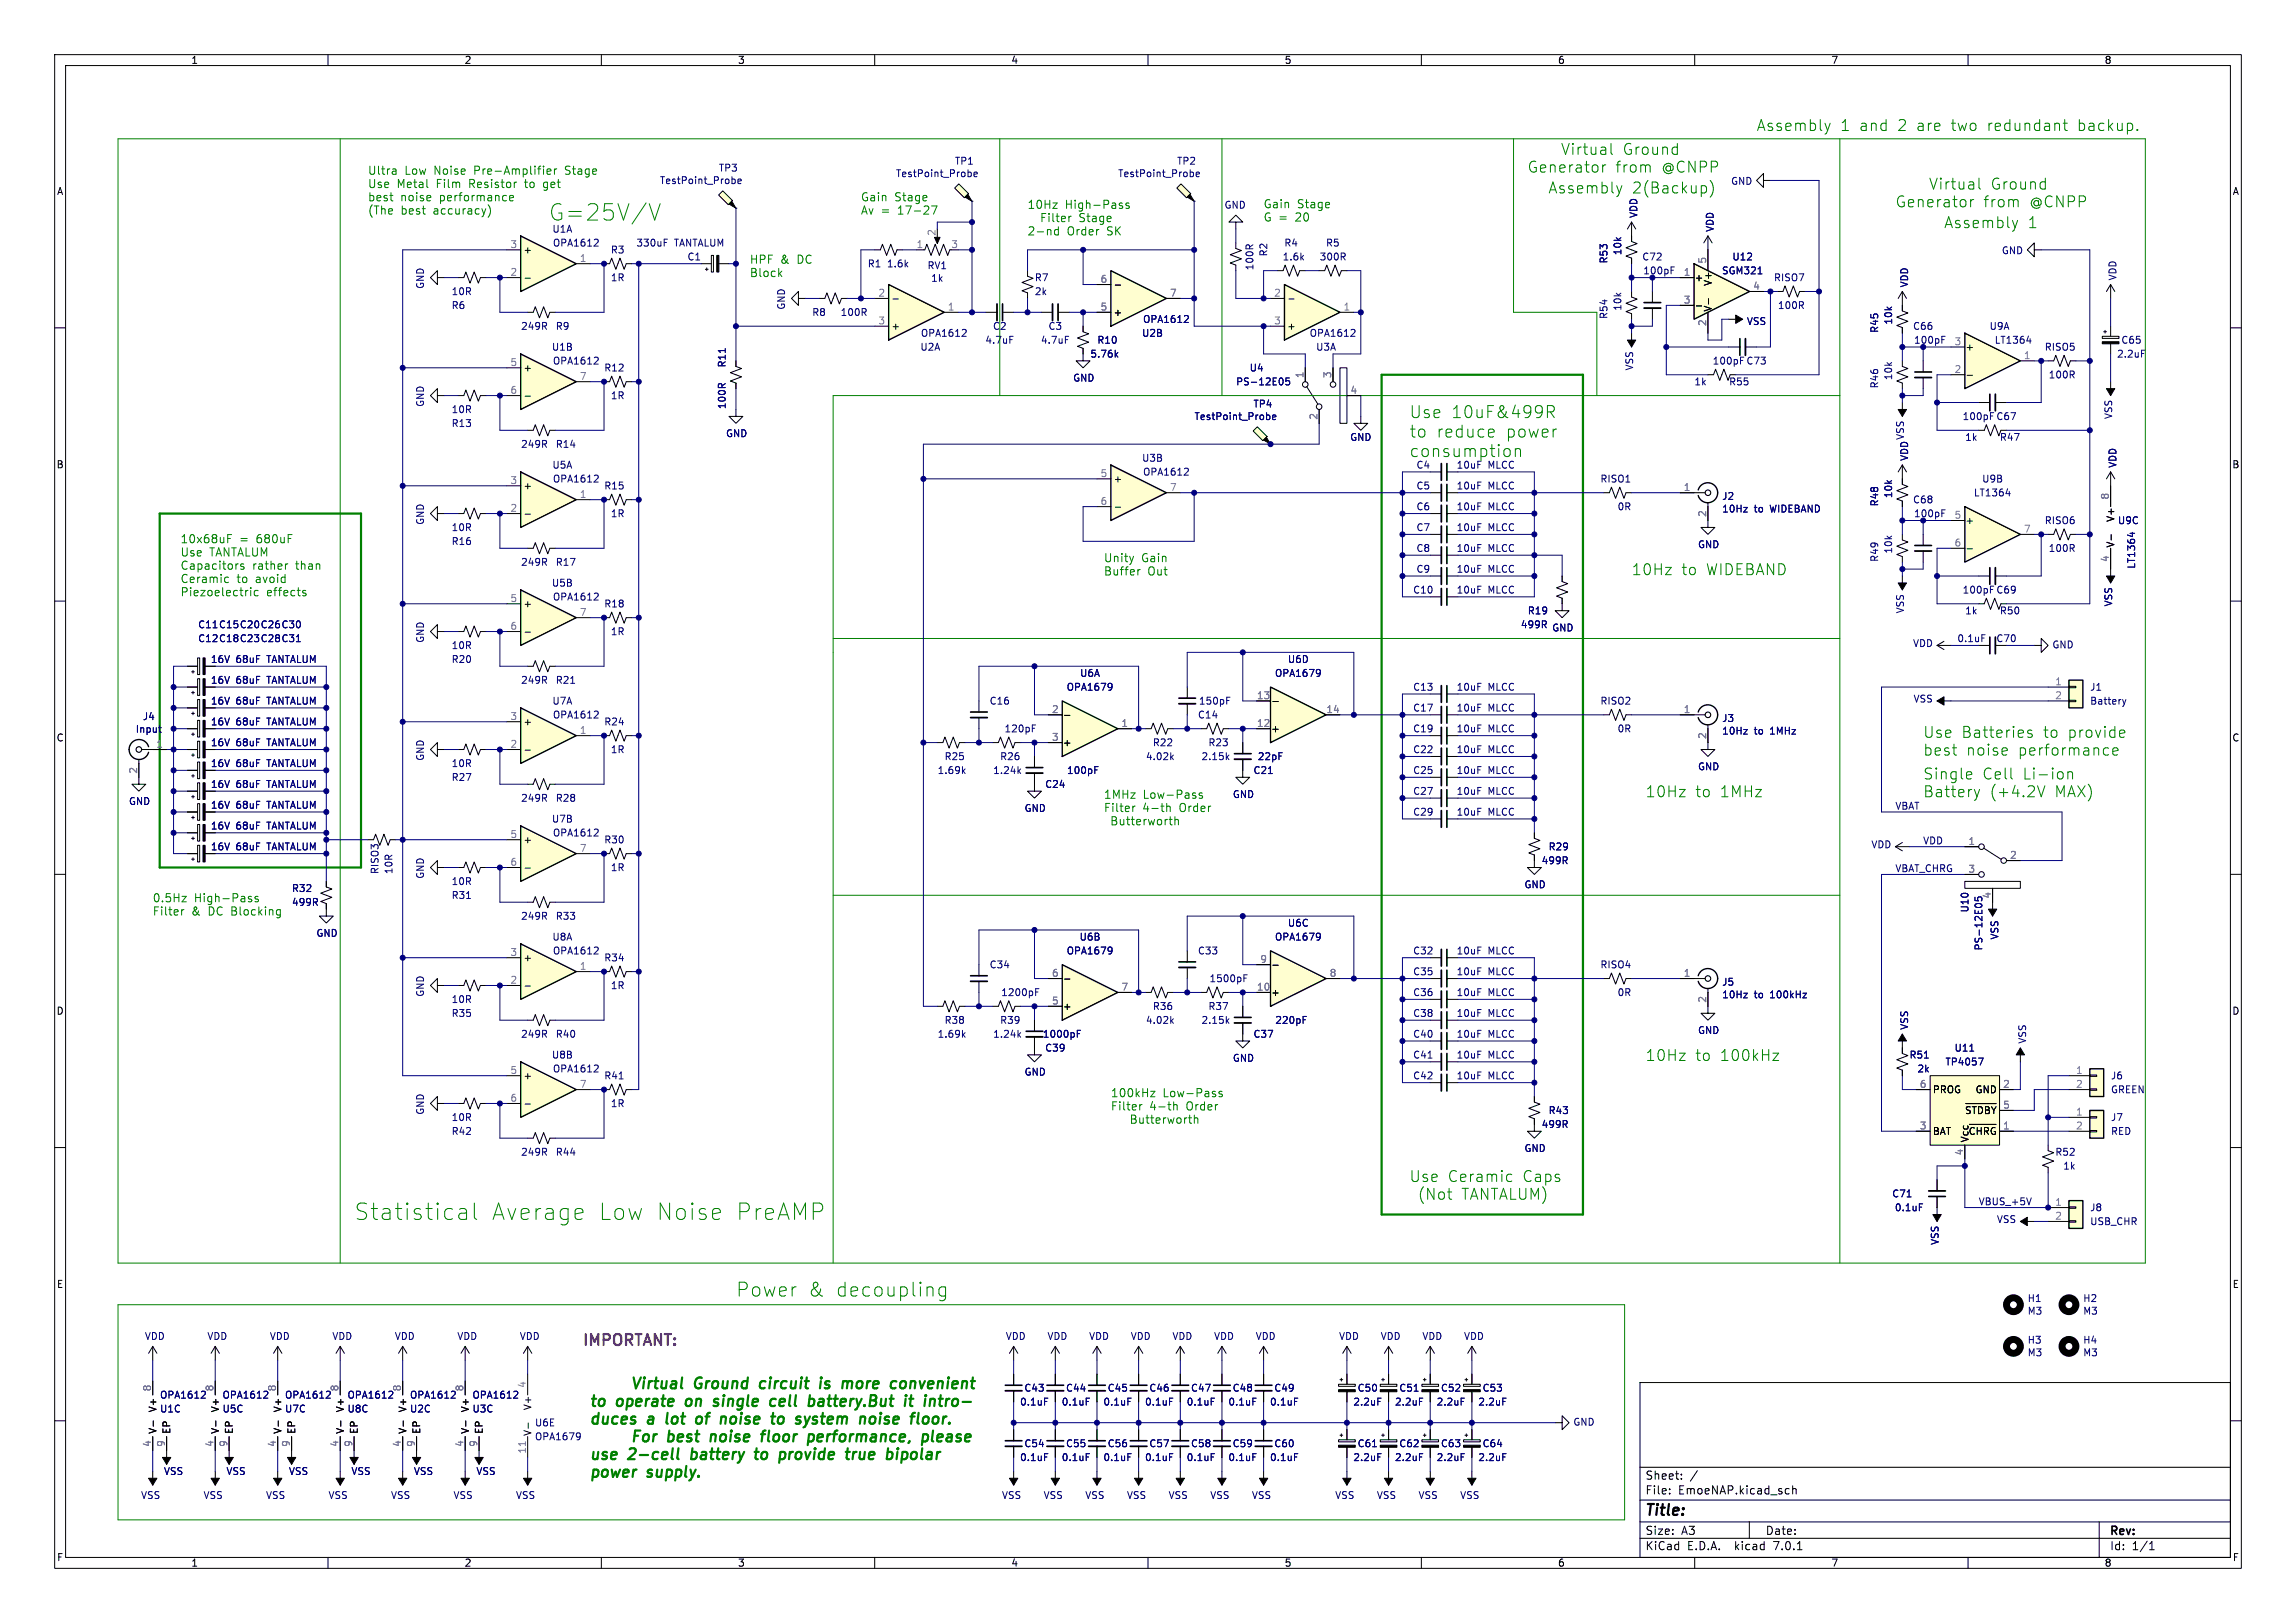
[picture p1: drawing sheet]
<svg xmlns="http://www.w3.org/2000/svg" width="420mm" height="297mm" viewBox="0 0 420 297" stroke-linecap="round" stroke-linejoin="round" font-family="sans-serif">
<defs><g id="words">
<g font-size="4.2" fill="#008000">
<text x="100.3" y="40.6">G=25V/V</text>
<text x="64.8" y="223.5">Statistical</text>
<text x="89.7" y="223.5">Average</text>
<text x="109" y="223.5">Low Noise</text>
<text x="133.8" y="223.5">PreAMP</text>
</g>
<g font-size="3.5" fill="#008000">
<text x="134.6" y="237.5">Power</text>
<text x="147.7" y="237.5">&amp;</text>
<text x="152.6" y="237.5">decoupling</text>
</g>
<g font-size="3.1" fill="#008000">
<text x="257.8" y="76.7">Use 10uF&amp;499R</text>
<text x="257.8" y="80.3">to</text>
<text x="257.8" y="83.8">consumption</text>
<text x="262.7" y="80.3">reduce</text>
<text x="275.3" y="80.3">power</text>
</g>
<g font-size="2.8" fill="#008000">
<text x="285.4" y="28.5">Virtual</text>
<text x="296.7" y="28.5">Ground</text>
<text x="321.3" y="24.1">Assembly</text>
<text x="336.6" y="24.1">1 and</text>
<text x="347" y="24.1">2 are</text>
<text x="356.7" y="24.1">two</text>
<text x="363.2" y="24.1">redundant</text>
<text x="379.7" y="24.1">backup.</text>
<text x="279.4" y="31.8">Generator</text>
<text x="283.2" y="35.6">Assembly</text>
<text x="295.4" y="31.8">from</text>
<text x="298.5" y="35.6">2(Backup)</text>
<text x="303.8" y="31.8">@CNPP</text>
<text x="352.7" y="34.8">Virtual</text>
<text x="364" y="34.8">Ground</text>
<text x="346.7" y="38.1">Generator</text>
<text x="355.6" y="41.9">Assembly</text>
<text x="362.7" y="38.1">from</text>
<text x="370.9" y="41.9">1</text>
<text x="371.1" y="38.1">@CNPP</text>
<text x="298.4" y="105.4">10Hz</text>
<text x="307.5" y="105.4">to</text>
<text x="312" y="105.4">WIDEBAND</text>
<text x="351.8" y="135.2">Use</text>
<text x="358.7" y="135.2">Batteries</text>
<text x="373.6" y="135.2">to</text>
<text x="378.1" y="135.2">provide</text>
<text x="351.8" y="142.8">Single</text>
<text x="351.8" y="138.4">best</text>
<text x="359.6" y="138.4">noise</text>
<text x="362.6" y="142.8">Cell</text>
<text x="369" y="138.4">performance</text>
<text x="369.9" y="142.8">Li-ion</text>
<text x="301" y="146">10Hz</text>
<text x="310" y="146">to</text>
<text x="314.5" y="146">1MHz</text>
<text x="351.8" y="146">Battery</text>
<text x="363.9" y="146">(+4.2V</text>
<text x="375.7" y="146">MAX)</text>
<text x="301" y="194.3">10Hz</text>
<text x="310" y="194.3">to</text>
<text x="314.5" y="194.3">100kHz</text>
<text x="257.8" y="216.5">Use</text>
<text x="259.3" y="219.7">(Not</text>
<text x="264.8" y="216.5">Ceramic</text>
<text x="267.2" y="219.7">TANTALUM)</text>
<text x="278.4" y="216.5">Caps</text>
<text x="107.9" y="257.5">to</text>
<text x="113" y="257.5">operate</text>
<text x="126.2" y="257.5">on</text>
<text x="127.2" y="254.3">Ground</text>
<text x="131.9" y="257.5">single</text>
<text x="139.8" y="254.3">circuit</text>
<text x="142.8" y="257.5">cell</text>
<text x="150.4" y="257.5">battery.But</text>
<text x="151.3" y="254.3">is</text>
<text x="156" y="254.3">more</text>
<text x="165.5" y="254.3">convenient</text>
<text x="168.6" y="257.5">it</text>
<text x="172.8" y="257.5">intro-</text>
<text x="107.9" y="260.8">duces</text>
<text x="118.7" y="260.8">a</text>
<text x="122.6" y="260.8">lot</text>
<text x="128.7" y="260.8">of</text>
<text x="133.7" y="260.8">noise</text>
<text x="143.7" y="260.8">to</text>
<text x="148.8" y="260.8">system</text>
<text x="161" y="260.8">noise</text>
<text x="171" y="260.8">floor.</text>
<text x="107.9" y="267.3">use</text>
<text x="115.2" y="267.3">2-cell</text>
<text x="122.3" y="264">best</text>
<text x="127.2" y="267.3">battery</text>
<text x="130.7" y="264">noise</text>
<text x="139.5" y="267.3">to</text>
<text x="140.7" y="264">floor</text>
<text x="144.5" y="267.3">provide</text>
<text x="149.8" y="264">performance,</text>
<text x="157.4" y="267.3">true</text>
<text x="165.3" y="267.3">bipolar</text>
<text x="171.2" y="264">please</text>
<text x="107.9" y="270.5">power</text>
<text x="118.6" y="270.5">supply.</text>
</g>
<text font-size="2.8" fill="#f00" x="106.7" y="246.4">IMPORTANT:</text>
<text font-size="2.8" x="301" y="277.8">Title:</text>
<g font-size="2.1" fill="#008000">
<text x="67.3" y="32.1">Ultra</text>
<text x="67.3" y="34.5">Use</text>
<text x="72.6" y="34.5">Metal</text>
<text x="74" y="32.1">Low</text>
<text x="79.4" y="32.1">Noise</text>
<text x="79.8" y="34.5">Film</text>
<text x="85.8" y="34.5">Resistor</text>
<text x="86.8" y="32.1">Pre-Amplifier</text>
<text x="96.1" y="34.5">to</text>
<text x="99.5" y="34.5">get</text>
<text x="103.5" y="32.1">Stage</text>
<text x="67.3" y="36.9">best</text>
<text x="67.3" y="39.4">(The</text>
<text x="73.2" y="36.9">noise</text>
<text x="73.3" y="39.4">best</text>
<text x="79.2" y="39.4">accuracy)</text>
<text x="80.4" y="36.9">performance</text>
<text x="157.5" y="36.9">Gain</text>
<text x="157.5" y="39.4">Av =</text>
<text x="163.6" y="36.9">Stage</text>
<text x="164.2" y="39.4">17-27</text>
<text x="188" y="38.3">10Hz</text>
<text x="190.4" y="40.8">Filter</text>
<text x="194.8" y="38.3">High-Pass</text>
<text x="197.5" y="40.8">Stage</text>
<text x="231.1" y="38.2">Gain</text>
<text x="231.1" y="40.6">G =</text>
<text x="236.9" y="40.6">20</text>
<text x="237.3" y="38.2">Stage</text>
<text x="188" y="43.2">2-nd</text>
<text x="195.2" y="43.2">Order</text>
<text x="202.5" y="43.2">SK</text>
<text x="137.2" y="48.4">HPF &amp;</text>
<text x="137.2" y="50.8">Block</text>
<text x="145.8" y="48.4">DC</text>
<text x="33" y="99.5">10x68uF</text>
<text x="33" y="101.9">Use</text>
<text x="38.3" y="101.9">TANTALUM</text>
<text x="43.8" y="99.5">=</text>
<text x="46.9" y="99.5">680uF</text>
<text x="33" y="104.4">Capacitors</text>
<text x="33" y="106.8">Ceramic</text>
<text x="43.3" y="106.8">to</text>
<text x="46.2" y="104.4">rather</text>
<text x="46.7" y="106.8">avoid</text>
<text x="54.1" y="104.4">than</text>
<text x="201.9" y="103">Unity</text>
<text x="201.9" y="105.4">Buffer</text>
<text x="208.8" y="103">Gain</text>
<text x="209.9" y="105.4">Out</text>
<text x="33" y="109.2">Piezoelectric</text>
<text x="48.7" y="109.2">effects</text>
<text x="201.9" y="146.3">1MHz</text>
<text x="201.9" y="148.7">Filter</text>
<text x="209" y="148.7">4-th</text>
<text x="209.1" y="146.3">Low-Pass</text>
<text x="215.7" y="148.7">Order</text>
<text x="203.2" y="151.1">Butterworth</text>
<text x="27.9" y="165.2">0.5Hz</text>
<text x="27.9" y="167.6">Filter</text>
<text x="35" y="167.6">&amp;</text>
<text x="35.5" y="165.2">High-Pass</text>
<text x="38.1" y="167.6">DC Blocking</text>
<text x="203.2" y="200.9">100kHz</text>
<text x="203.2" y="203.3">Filter</text>
<text x="210.3" y="203.3">4-th</text>
<text x="212.7" y="200.9">Low-Pass</text>
<text x="217" y="203.3">Order</text>
<text x="206.9" y="205.7">Butterworth</text>
</g>
<g font-size="2.1">
<text x="301" y="273.6">File:</text>
<text x="301" y="270.9">Sheet:</text>
<text x="307" y="273.6">EmoeNAP.kicad_sch</text>
<text x="301" y="281">Size:</text>
<text x="307.6" y="281">A3</text>
<text x="323" y="281">Date:</text>
<text x="386" y="281.2">Rev:</text>
<text x="301" y="283.8">KiCad</text>
<text x="308.6" y="283.8">E.D.A.</text>
<text x="317.4" y="283.8">kicad</text>
<text x="324.5" y="283.8">7.0.1</text>
<text x="386" y="283.8">Id:</text>
<text x="390" y="283.8">1/1</text>
</g>
<g font-size="1.8">
<text x="35" y="11.8">1</text>
<text x="85" y="11.8">2</text>
<text x="135" y="11.8">3</text>
<text x="185" y="11.8">4</text>
<text x="235" y="11.8">5</text>
<text x="285" y="11.8">6</text>
<text x="335" y="11.8">7</text>
<text x="385" y="11.8">8</text>
<text x="10.4" y="35.8">A</text>
<text x="408.4" y="35.8">A</text>
<text x="95.8" y="46.5">+</text>
<text x="310" y="51.6">+</text>
<text x="313.2" y="52.4" transform="rotate(-90 313.2 52.4)">V+</text>
<text x="203.7" y="58">+</text>
<text x="313.2" y="57" transform="rotate(-90 313.2 57)">V-</text>
<text x="163.1" y="60.5">+</text>
<text x="235.5" y="60.5">+</text>
<text x="359.5" y="64.3">+</text>
<text x="95.8" y="68.1">+</text>
<text x="10.3" y="85.8">B</text>
<text x="95.8" y="89.7">+</text>
<text x="203.7" y="88.5">+</text>
<text x="408.3" y="85.8">B</text>
<text x="386.9" y="95.6" transform="rotate(-90 386.9 95.6)">V+</text>
<text x="359.5" y="96.1">+</text>
<text x="386.9" y="100.2" transform="rotate(-90 386.9 100.2)">V-</text>
<text x="95.8" y="111.3">+</text>
<text x="10.3" y="135.8">C</text>
<text x="95.8" y="132.9">+</text>
<text x="194.4" y="136.7">+</text>
<text x="232.5" y="134.2">+</text>
<text x="408.3" y="135.8">C</text>
<text x="95.8" y="154.5">+</text>
<text x="95.8" y="176.1">+</text>
<text x="10.3" y="185.8">D</text>
<text x="194.4" y="185">+</text>
<text x="232.5" y="182.4">+</text>
<text x="408.3" y="185.8">D</text>
<text x="95.8" y="197.7">+</text>
<text x="353.6" y="200.2">PROG</text>
<text x="361.3" y="200.2">GND</text>
<text x="353.6" y="207.8">BAT</text>
<text x="359.3" y="204.6">~{STDBY}</text>
<text x="360" y="208.4">~{CHRG}</text>
<text x="360.2" y="209" transform="rotate(-90 360.2 209)">Vcc</text>
<text x="10.4" y="235.8">E</text>
<text x="408.3" y="235.8">E</text>
<text x="28.8" y="262.4" transform="rotate(-90 28.8 262.4)">V-</text>
<text x="28.8" y="258.6" transform="rotate(-90 28.8 258.6)">V+</text>
<text x="31.3" y="262.4" transform="rotate(-90 31.3 262.4)">EP</text>
<text x="40.2" y="262.4" transform="rotate(-90 40.2 262.4)">V-</text>
<text x="40.2" y="258.6" transform="rotate(-90 40.2 258.6)">V+</text>
<text x="42.7" y="262.4" transform="rotate(-90 42.7 262.4)">EP</text>
<text x="51.6" y="262.4" transform="rotate(-90 51.6 262.4)">V-</text>
<text x="51.6" y="258.6" transform="rotate(-90 51.6 258.6)">V+</text>
<text x="54.2" y="262.4" transform="rotate(-90 54.2 262.4)">EP</text>
<text x="63.1" y="262.4" transform="rotate(-90 63.1 262.4)">V-</text>
<text x="63.1" y="258.6" transform="rotate(-90 63.1 258.6)">V+</text>
<text x="65.6" y="262.4" transform="rotate(-90 65.6 262.4)">EP</text>
<text x="74.5" y="262.4" transform="rotate(-90 74.5 262.4)">V-</text>
<text x="74.5" y="258.6" transform="rotate(-90 74.5 258.6)">V+</text>
<text x="77" y="262.4" transform="rotate(-90 77 262.4)">EP</text>
<text x="85.9" y="262.4" transform="rotate(-90 85.9 262.4)">V-</text>
<text x="85.9" y="258.6" transform="rotate(-90 85.9 258.6)">V+</text>
<text x="88.5" y="262.4" transform="rotate(-90 88.5 262.4)">EP</text>
<text x="97.3" y="262.8" transform="rotate(-90 97.3 262.8)">V-</text>
<text x="97.3" y="258.2" transform="rotate(-90 97.3 258.2)">V+</text>
<text x="10.4" y="285.8">F</text>
<text x="35" y="286.8">1</text>
<text x="85" y="286.8">2</text>
<text x="135" y="286.8">3</text>
<text x="185" y="286.8">4</text>
<text x="235" y="286.8">5</text>
<text x="285" y="286.8">6</text>
<text x="335" y="286.8">7</text>
<text x="385" y="286.8">8</text>
<text x="408.4" y="285.8">F</text>
</g>
<g font-size="1.8" fill="#000084">
<text x="120.6" y="33.8">TestPoint_Probe</text>
<text x="163.8" y="32.6">TestPoint_Probe</text>
<text x="204.5" y="32.6">TestPoint_Probe</text>
<text x="316.6" y="34">GND</text>
<text x="223.9" y="38.3">GND</text>
<text x="299.7" y="39.9" transform="rotate(-90 299.7 39.9)">VDD</text>
<text x="101.1" y="45.3">OPA1612</text>
<text x="116.4" y="45.3">330uF</text>
<text x="123.3" y="45.3">TANTALUM</text>
<text x="234.6" y="47.8">1.6k</text>
<text x="241.3" y="47.8">300R</text>
<text x="296.7" y="46.8" transform="rotate(-90 296.7 46.8)">10k</text>
<text x="313.6" y="42.5" transform="rotate(-90 313.6 42.5)">VDD</text>
<text x="366.1" y="46.7">GND</text>
<text x="77.7" y="52.9" transform="rotate(-90 77.7 52.9)">GND</text>
<text x="111.7" y="51.6">1R</text>
<text x="162.2" y="49.1">1.6k</text>
<text x="170.3" y="51.7">1k</text>
<text x="229.4" y="49.5" transform="rotate(-90 229.4 49.5)">100R</text>
<text x="314.9" y="50.4">SGM321</text>
<text x="349.2" y="52.6" transform="rotate(-90 349.2 52.6)">VDD</text>
<text x="387.3" y="51.4" transform="rotate(-90 387.3 51.4)">VDD</text>
<text x="82.6" y="54.2">10R</text>
<text x="143.8" y="56.7" transform="rotate(-90 143.8 56.7)">GND</text>
<text x="153.7" y="58">100R</text>
<text x="189.2" y="54.2">2k</text>
<text x="209" y="59.2">OPA1612</text>
<text x="296.7" y="56.9" transform="rotate(-90 296.7 56.9)">10k</text>
<text x="319.5" y="59.6">VSS</text>
<text x="325.2" y="56.7">100R</text>
<text x="346.3" y="59.5" transform="rotate(-90 346.3 59.5)">10k</text>
<text x="95.3" y="60.5">249R</text>
<text x="168.4" y="61.8">OPA1612</text>
<text x="180.2" y="63.1">4.7uF</text>
<text x="190.3" y="63.1">4.7uF</text>
<text x="199.4" y="65.6">5.76k</text>
<text x="239.5" y="61.8">OPA1612</text>
<text x="364.8" y="63.1">LT1364</text>
<text x="387.2" y="65.6">2.2uF</text>
<text x="101.1" y="66.9">OPA1612</text>
<text x="196.2" y="70">GND</text>
<text x="226.1" y="70.7">PS-12E05</text>
<text x="298.9" y="67.9" transform="rotate(-90 298.9 67.9)">VSS</text>
<text x="309.9" y="70.7">1k</text>
<text x="313.2" y="66.9">100pF C73</text>
<text x="346.3" y="69.6" transform="rotate(-90 346.3 69.6)">10k</text>
<text x="374.7" y="69.4">100R</text>
<text x="77.7" y="74.5" transform="rotate(-90 77.7 74.5)">GND</text>
<text x="82.6" y="75.8">10R</text>
<text x="111.7" y="73.2">1R</text>
<text x="132.9" y="74.9" transform="rotate(-90 132.9 74.9)">100R</text>
<text x="218.4" y="77">TestPoint_Probe</text>
<text x="359" y="77">100pF C67</text>
<text x="386.5" y="76.7" transform="rotate(-90 386.5 76.7)">VSS</text>
<text x="95.3" y="82.1">249R</text>
<text x="132.7" y="80.1">GND</text>
<text x="246.9" y="80.8">GND</text>
<text x="348.4" y="80.6" transform="rotate(-90 348.4 80.6)">VSS</text>
<text x="359.4" y="80.8">1k</text>
<text x="101.1" y="88.5">OPA1612</text>
<text x="209" y="87.2">OPA1612</text>
<text x="266.4" y="89.7">10uF</text>
<text x="266.4" y="85.9">10uF</text>
<text x="272.1" y="89.7">MLCC</text>
<text x="272.1" y="85.9">MLCC</text>
<text x="349.2" y="84.4" transform="rotate(-90 349.2 84.4)">VDD</text>
<text x="387.3" y="85.7" transform="rotate(-90 387.3 85.7)">VDD</text>
<text x="111.7" y="94.8">1R</text>
<text x="266.4" y="93.5">10uF</text>
<text x="272.1" y="93.5">MLCC</text>
<text x="295.8" y="93.5">0R</text>
<text x="315" y="93.9">10Hz</text>
<text x="320.8" y="93.9">to</text>
<text x="323.8" y="93.9">WIDEBAND</text>
<text x="346.3" y="91.2" transform="rotate(-90 346.3 91.2)">10k</text>
<text x="361" y="91">LT1364</text>
<text x="77.7" y="96.1" transform="rotate(-90 77.7 96.1)">GND</text>
<text x="82.6" y="97.3">10R</text>
<text x="266.4" y="97.3">10uF</text>
<text x="266.4" y="101.2">10uF</text>
<text x="272.1" y="97.3">MLCC</text>
<text x="272.1" y="101.2">MLCC</text>
<text x="310.5" y="100.5">GND</text>
<text x="346.3" y="101.4" transform="rotate(-90 346.3 101.4)">10k</text>
<text x="374.7" y="101.2">100R</text>
<text x="95.3" y="103.7">249R</text>
<text x="266.4" y="105">10uF</text>
<text x="272.1" y="105">MLCC</text>
<text x="390.7" y="104.1" transform="rotate(-90 390.7 104.1)">LT1364</text>
<text x="101.1" y="110">OPA1612</text>
<text x="266.4" y="108.8">10uF</text>
<text x="272.1" y="108.8">MLCC</text>
<text x="348.4" y="112.3" transform="rotate(-90 348.4 112.3)">VSS</text>
<text x="359" y="108.8">100pF C69</text>
<text x="359.4" y="112.6">1k</text>
<text x="386.5" y="111" transform="rotate(-90 386.5 111)">VSS</text>
<text x="77.7" y="117.7" transform="rotate(-90 77.7 117.7)">GND</text>
<text x="82.6" y="118.9">10R</text>
<text x="111.7" y="116.4">1R</text>
<text x="278.1" y="115.1">499R</text>
<text x="283.9" y="115.7">GND</text>
<text x="349.9" y="118.6">VDD</text>
<text x="358" y="117.7">0.1uF</text>
<text x="375.4" y="118.8">GND</text>
<text x="38.5" y="125.3">16V</text>
<text x="38.5" y="121.5">16V</text>
<text x="43.1" y="125.3">68uF</text>
<text x="43.1" y="121.5">68uF</text>
<text x="48.9" y="125.3">TANTALUM</text>
<text x="48.9" y="121.5">TANTALUM</text>
<text x="95.3" y="125.3">249R</text>
<text x="233.2" y="124">OPA1679</text>
<text x="38.5" y="129.1">16V</text>
<text x="43.1" y="129.1">68uF</text>
<text x="48.9" y="129.1">TANTALUM</text>
<text x="101.1" y="131.6">OPA1612</text>
<text x="195.1" y="126.6">OPA1679</text>
<text x="219.3" y="129.1">150pF</text>
<text x="266.4" y="126.6">10uF</text>
<text x="266.4" y="130.4">10uF</text>
<text x="272.1" y="126.6">MLCC</text>
<text x="272.1" y="130.4">MLCC</text>
<text x="350" y="128.7">VSS</text>
<text x="382.3" y="129.1">Battery</text>
<text x="24.8" y="134.3">Input</text>
<text x="38.5" y="136.7">16V</text>
<text x="38.5" y="132.9">16V</text>
<text x="43.1" y="136.7">68uF</text>
<text x="43.1" y="132.9">68uF</text>
<text x="48.9" y="136.7">TANTALUM</text>
<text x="48.9" y="132.9">TANTALUM</text>
<text x="111.7" y="138">1R</text>
<text x="183.7" y="134.2">120pF</text>
<text x="266.4" y="138">10uF</text>
<text x="266.4" y="134.2">10uF</text>
<text x="272.1" y="138">MLCC</text>
<text x="272.1" y="134.2">MLCC</text>
<text x="295.8" y="134.2">0R</text>
<text x="315" y="134.6">10Hz</text>
<text x="320.8" y="134.6">to</text>
<text x="323.8" y="134.6">1MHz</text>
<text x="38.5" y="140.5">16V</text>
<text x="43.1" y="140.5">68uF</text>
<text x="48.9" y="140.5">TANTALUM</text>
<text x="77.7" y="139.3" transform="rotate(-90 77.7 139.3)">GND</text>
<text x="82.6" y="140.5">10R</text>
<text x="171.5" y="141.8">1.69k</text>
<text x="181.6" y="141.8">1.24k</text>
<text x="195.1" y="141.8">100pF</text>
<text x="209.6" y="139.3">4.02k</text>
<text x="219.7" y="139.3">2.15k</text>
<text x="230" y="139.3">22pF</text>
<text x="266.4" y="141.8">10uF</text>
<text x="272.1" y="141.8">MLCC</text>
<text x="310.5" y="141.1">GND</text>
<text x="23.5" y="147.5">GND</text>
<text x="38.5" y="148.1">16V</text>
<text x="38.5" y="144.3">16V</text>
<text x="43.1" y="148.1">68uF</text>
<text x="43.1" y="144.3">68uF</text>
<text x="48.9" y="148.1">TANTALUM</text>
<text x="48.9" y="144.3">TANTALUM</text>
<text x="95.3" y="146.9">249R</text>
<text x="187.4" y="148.7">GND</text>
<text x="225.5" y="146.2">GND</text>
<text x="266.4" y="149.4">10uF</text>
<text x="266.4" y="145.6">10uF</text>
<text x="272.1" y="149.4">MLCC</text>
<text x="272.1" y="145.6">MLCC</text>
<text x="38.5" y="152">16V</text>
<text x="38.5" y="155.8">16V</text>
<text x="43.1" y="152">68uF</text>
<text x="43.1" y="155.8">68uF</text>
<text x="48.9" y="152">TANTALUM</text>
<text x="48.9" y="155.8">TANTALUM</text>
<text x="101.1" y="153.2">OPA1612</text>
<text x="342.3" y="155.4">VDD</text>
<text x="71.9" y="160" transform="rotate(-90 71.9 160)">10R</text>
<text x="77.7" y="160.9" transform="rotate(-90 77.7 160.9)">GND</text>
<text x="111.7" y="159.6">1R</text>
<text x="281.9" y="158.3">499R</text>
<text x="53.3" y="165.9">499R</text>
<text x="82.6" y="162.1">10R</text>
<text x="278.8" y="162.7">GND</text>
<text x="57.8" y="171.6">GND</text>
<text x="95.3" y="168.5">249R</text>
<text x="233.2" y="172.3">OPA1679</text>
<text x="362.8" y="174" transform="rotate(-90 362.8 174)">PS-12E05</text>
<text x="365.7" y="172" transform="rotate(-90 365.7 172)">VSS</text>
<text x="101.1" y="174.8">OPA1612</text>
<text x="195.1" y="174.8">OPA1679</text>
<text x="221.2" y="179.9">1500pF</text>
<text x="266.4" y="174.8">10uF</text>
<text x="266.4" y="178.6">10uF</text>
<text x="272.1" y="174.8">MLCC</text>
<text x="272.1" y="178.6">MLCC</text>
<text x="77.7" y="182.5" transform="rotate(-90 77.7 182.5)">GND</text>
<text x="82.6" y="183.7">10R</text>
<text x="111.7" y="181.2">1R</text>
<text x="183.1" y="182.4">1200pF</text>
<text x="266.4" y="182.4">10uF</text>
<text x="272.1" y="182.4">MLCC</text>
<text x="295.8" y="182.4">0R</text>
<text x="315" y="182.8">10Hz</text>
<text x="320.8" y="182.8">to</text>
<text x="323.8" y="182.8">100kHz</text>
<text x="95.3" y="190.1">249R</text>
<text x="171.5" y="190.1">1.69k</text>
<text x="181.6" y="190.1">1.24k</text>
<text x="190.7" y="190.1">1000pF</text>
<text x="209.6" y="187.5">4.02k</text>
<text x="219.7" y="187.5">2.15k</text>
<text x="233.2" y="187.5">220pF</text>
<text x="266.4" y="190.1">10uF</text>
<text x="266.4" y="186.2">10uF</text>
<text x="272.1" y="190.1">MLCC</text>
<text x="272.1" y="186.2">MLCC</text>
<text x="310.5" y="189.4">GND</text>
<text x="349.2" y="188.5" transform="rotate(-90 349.2 188.5)">VSS</text>
<text x="370.8" y="191.1" transform="rotate(-90 370.8 191.1)">VSS</text>
<text x="101.1" y="196.4">OPA1612</text>
<text x="187.4" y="197">GND</text>
<text x="225.5" y="194.4">GND</text>
<text x="266.4" y="197.7">10uF</text>
<text x="266.4" y="193.9">10uF</text>
<text x="272.1" y="197.7">MLCC</text>
<text x="272.1" y="193.9">MLCC</text>
<text x="350.7" y="196.4">2k</text>
<text x="355.8" y="195.1">TP4057</text>
<text x="111.7" y="202.8">1R</text>
<text x="386.1" y="200.2">GREEN</text>
<text x="77.7" y="204.1" transform="rotate(-90 77.7 204.1)">GND</text>
<text x="82.6" y="205.3">10R</text>
<text x="281.9" y="206.6">499R</text>
<text x="386.1" y="207.8">RED</text>
<text x="95.3" y="211.6">249R</text>
<text x="278.8" y="211">GND</text>
<text x="377.4" y="214.2">1k</text>
<text x="346.6" y="221.8">0.1uF</text>
<text x="354.8" y="227.9" transform="rotate(-90 354.8 227.9)">VSS</text>
<text x="365.2" y="224">VSS</text>
<text x="382.3" y="224.3">USB_CHR</text>
<text x="26.4" y="245.4">VDD</text>
<text x="37.9" y="245.4">VDD</text>
<text x="49.3" y="245.4">VDD</text>
<text x="60.7" y="245.4">VDD</text>
<text x="72.2" y="245.4">VDD</text>
<text x="83.6" y="245.4">VDD</text>
<text x="95" y="245.4">VDD</text>
<text x="183.9" y="245.4">VDD</text>
<text x="191.5" y="245.4">VDD</text>
<text x="199.2" y="245.4">VDD</text>
<text x="206.8" y="245.4">VDD</text>
<text x="214.4" y="245.4">VDD</text>
<text x="222" y="245.4">VDD</text>
<text x="229.6" y="245.4">VDD</text>
<text x="244.9" y="245.4">VDD</text>
<text x="252.5" y="245.4">VDD</text>
<text x="260.1" y="245.4">VDD</text>
<text x="267.7" y="245.4">VDD</text>
<text x="370.8" y="240.7">M3</text>
<text x="381" y="240.7">M3</text>
<text x="370.8" y="248.3">M3</text>
<text x="381" y="248.3">M3</text>
<text x="29.2" y="256.1">OPA1612</text>
<text x="40.6" y="256.1">OPA1612</text>
<text x="52.1" y="256.1">OPA1612</text>
<text x="63.5" y="256.1">OPA1612</text>
<text x="74.9" y="256.1">OPA1612</text>
<text x="86.4" y="256.1">OPA1612</text>
<text x="186.5" y="257.4">0.1uF</text>
<text x="194.2" y="257.4">0.1uF</text>
<text x="201.8" y="257.4">0.1uF</text>
<text x="209.4" y="257.4">0.1uF</text>
<text x="217" y="257.4">0.1uF</text>
<text x="224.6" y="257.4">0.1uF</text>
<text x="232.3" y="257.4">0.1uF</text>
<text x="247.5" y="257.4">2.2uF</text>
<text x="255.1" y="257.4">2.2uF</text>
<text x="262.7" y="257.4">2.2uF</text>
<text x="270.4" y="257.4">2.2uF</text>
<text x="97.8" y="263.7">OPA1679</text>
<text x="287.7" y="261">GND</text>
<text x="186.5" y="267.5">0.1uF</text>
<text x="194.2" y="267.5">0.1uF</text>
<text x="201.8" y="267.5">0.1uF</text>
<text x="209.4" y="267.5">0.1uF</text>
<text x="217" y="267.5">0.1uF</text>
<text x="224.6" y="267.5">0.1uF</text>
<text x="232.3" y="267.5">0.1uF</text>
<text x="247.5" y="267.5">2.2uF</text>
<text x="255.1" y="267.5">2.2uF</text>
<text x="262.7" y="267.5">2.2uF</text>
<text x="270.4" y="267.5">2.2uF</text>
<text x="25.7" y="274.5">VSS</text>
<text x="29.9" y="270.1">VSS</text>
<text x="37.2" y="274.5">VSS</text>
<text x="41.4" y="270.1">VSS</text>
<text x="48.6" y="274.5">VSS</text>
<text x="52.8" y="270.1">VSS</text>
<text x="60" y="274.5">VSS</text>
<text x="64.2" y="270.1">VSS</text>
<text x="71.5" y="274.5">VSS</text>
<text x="75.7" y="270.1">VSS</text>
<text x="82.9" y="274.5">VSS</text>
<text x="87.1" y="270.1">VSS</text>
<text x="94.3" y="274.5">VSS</text>
<text x="183.2" y="274.5">VSS</text>
<text x="190.8" y="274.5">VSS</text>
<text x="198.5" y="274.5">VSS</text>
<text x="206.1" y="274.5">VSS</text>
<text x="213.7" y="274.5">VSS</text>
<text x="221.3" y="274.5">VSS</text>
<text x="228.9" y="274.5">VSS</text>
<text x="244.2" y="274.5">VSS</text>
<text x="251.8" y="274.5">VSS</text>
<text x="259.4" y="274.5">VSS</text>
<text x="267" y="274.5">VSS</text>
</g>
<g font-size="1.8" fill="#000080">
<text x="131.4" y="31.6">TP3</text>
<text x="174.6" y="30.3">TP1</text>
<text x="215.3" y="30.3">TP2</text>
<text x="101" y="42.7">U1A</text>
<text x="111.7" y="46.5">R3</text>
<text x="125.7" y="47.8">C1</text>
<text x="232" y="47" transform="rotate(-90 232 47)">R2</text>
<text x="234.9" y="45.3">R4</text>
<text x="242.5" y="45.3">R5</text>
<text x="300.4" y="47.8">C72</text>
<text x="316.8" y="47.8">U12</text>
<text x="158.7" y="49.1">R1</text>
<text x="169.6" y="49.4">RV1</text>
<text x="189.2" y="51.6">R7</text>
<text x="294.2" y="48.3" transform="rotate(-90 294.2 48.3)">R53</text>
<text x="300.5" y="50.4">100pF</text>
<text x="324.4" y="51.6">RISO7</text>
<text x="82.6" y="56.7">R6</text>
<text x="148.5" y="58">R8</text>
<text x="294.2" y="58.4" transform="rotate(-90 294.2 58.4)">R54</text>
<text x="100.9" y="64.3">U1B</text>
<text x="101.6" y="60.5">R9</text>
<text x="168.3" y="64.3">U2A</text>
<text x="181.6" y="60.5">C2</text>
<text x="191.7" y="60.5">C3</text>
<text x="200.7" y="63.1">R10</text>
<text x="208.9" y="61.8">U2B</text>
<text x="240.7" y="64.3">U3A</text>
<text x="343.7" y="61" transform="rotate(-90 343.7 61)">R45</text>
<text x="349.9" y="60.5">C66</text>
<text x="350.1" y="63.1">100pF</text>
<text x="363.9" y="60.5">U9A</text>
<text x="374" y="64.3">RISO5</text>
<text x="388" y="63.1">C65</text>
<text x="110.5" y="68.1">R12</text>
<text x="132.9" y="67.3" transform="rotate(-90 132.9 67.3)">R11</text>
<text x="228.5" y="68.1">U4</text>
<text x="316.2" y="70.7">R55</text>
<text x="343.7" y="71.1" transform="rotate(-90 343.7 71.1)">R46</text>
<text x="229.2" y="74.7">TP4</text>
<text x="82.6" y="78.3">R13</text>
<text x="101.6" y="82.1">R14</text>
<text x="365.8" y="80.8">R47</text>
<text x="101" y="85.9">U5A</text>
<text x="110.5" y="89.7">R15</text>
<text x="208.9" y="84.6">U3B</text>
<text x="259" y="89.7">C5</text>
<text x="259" y="85.9">C4</text>
<text x="292.7" y="88.5">RISO1</text>
<text x="362.5" y="88.5">U9B</text>
<text x="259" y="93.5">C6</text>
<text x="315" y="91.6">J2</text>
<text x="343.7" y="92.7" transform="rotate(-90 343.7 92.7)">R48</text>
<text x="349.9" y="92.3">C68</text>
<text x="350.1" y="94.8">100pF</text>
<text x="82.6" y="99.9">R16</text>
<text x="259" y="97.3">C7</text>
<text x="259" y="101.2">C8</text>
<text x="374" y="96.1">RISO6</text>
<text x="387.4" y="96.1">U9C</text>
<text x="100.9" y="107.5">U5B</text>
<text x="101.6" y="103.7">R17</text>
<text x="259" y="105">C9</text>
<text x="343.7" y="102.9" transform="rotate(-90 343.7 102.9)">R49</text>
<text x="110.5" y="111.3">R18</text>
<text x="258.4" y="108.8">C10</text>
<text x="279.4" y="112.6">R19</text>
<text x="365.8" y="112.6">R50</text>
<text x="36.2" y="117.7">C12 C18 C23 C28 C31</text>
<text x="36.2" y="115.1">C11 C15 C20 C26 C30</text>
<text x="365.1" y="117.7">C70</text>
<text x="82.6" y="121.5">R20</text>
<text x="101.6" y="125.3">R21</text>
<text x="197.5" y="124">U6A</text>
<text x="235.5" y="121.5">U6D</text>
<text x="26.1" y="131.9">J4</text>
<text x="101" y="129.1">U7A</text>
<text x="181" y="129.1">C16</text>
<text x="219.1" y="131.6">C14</text>
<text x="258.4" y="126.6">C13</text>
<text x="258.4" y="130.4">C17</text>
<text x="292.7" y="129.1">RISO2</text>
<text x="382.3" y="126.6">J1</text>
<text x="110.5" y="132.9">R24</text>
<text x="210.8" y="136.7">R22</text>
<text x="221" y="136.7">R23</text>
<text x="258.4" y="138">C22</text>
<text x="258.4" y="134.2">C19</text>
<text x="315" y="132.3">J3</text>
<text x="82.6" y="143.1">R27</text>
<text x="172.7" y="139.3">R25</text>
<text x="182.9" y="139.3">R26</text>
<text x="229.2" y="141.8">C21</text>
<text x="258.4" y="141.8">C25</text>
<text x="101.6" y="146.9">R28</text>
<text x="191.1" y="144.3">C24</text>
<text x="258.4" y="149.4">C29</text>
<text x="258.4" y="145.6">C27</text>
<text x="346.7" y="148.2">VBAT</text>
<text x="100.9" y="150.7">U7B</text>
<text x="110.5" y="154.5">R30</text>
<text x="283.2" y="155.8">R29</text>
<text x="351.8" y="154.6">VDD</text>
<text x="69.4" y="160" transform="rotate(-90 69.4 160)">RISO3</text>
<text x="346.7" y="159.7">VBAT_CHRG</text>
<text x="53.3" y="163.4">R32</text>
<text x="82.6" y="164.7">R31</text>
<text x="360.2" y="167" transform="rotate(-90 360.2 167)">U10</text>
<text x="101" y="172.3">U8A</text>
<text x="101.6" y="168.5">R33</text>
<text x="197.4" y="172.3">U6B</text>
<text x="235.5" y="169.7">U6C</text>
<text x="110.5" y="176.1">R34</text>
<text x="181" y="177.4">C34</text>
<text x="219.1" y="174.8">C33</text>
<text x="258.4" y="174.8">C32</text>
<text x="258.4" y="178.6">C35</text>
<text x="292.7" y="177.4">RISO4</text>
<text x="210.8" y="185">R36</text>
<text x="221" y="185">R37</text>
<text x="258.4" y="182.4">C36</text>
<text x="315" y="180.5">J5</text>
<text x="82.6" y="186.2">R35</text>
<text x="101.6" y="190.1">R40</text>
<text x="172.7" y="187.5">R38</text>
<text x="182.9" y="187.5">R39</text>
<text x="229.2" y="190.1">C37</text>
<text x="258.4" y="190.1">C40</text>
<text x="258.4" y="186.2">C38</text>
<text x="100.9" y="193.9">U8B</text>
<text x="110.5" y="197.7">R41</text>
<text x="191.1" y="192.6">C39</text>
<text x="258.4" y="197.7">C42</text>
<text x="258.4" y="193.9">C41</text>
<text x="349.2" y="193.9">R51</text>
<text x="357.5" y="192.6">U11</text>
<text x="386.1" y="197.7">J6</text>
<text x="82.6" y="207.8">R42</text>
<text x="283.2" y="204">R43</text>
<text x="386.1" y="205.3">J7</text>
<text x="101.6" y="211.6">R44</text>
<text x="375.9" y="211.6">R52</text>
<text x="346.1" y="219.3">C71</text>
<text x="361.9" y="220.6">VBUS_+5V</text>
<text x="382.3" y="221.8">J8</text>
<text x="370.8" y="238.4">H1</text>
<text x="381" y="238.4">H2</text>
<text x="370.8" y="246">H3</text>
<text x="381" y="246">H4</text>
<text x="187.3" y="254.8">C43</text>
<text x="194.9" y="254.8">C44</text>
<text x="202.6" y="254.8">C45</text>
<text x="210.2" y="254.8">C46</text>
<text x="217.8" y="254.8">C47</text>
<text x="225.4" y="254.8">C48</text>
<text x="233" y="254.8">C49</text>
<text x="248.3" y="254.8">C50</text>
<text x="255.9" y="254.8">C51</text>
<text x="263.5" y="254.8">C52</text>
<text x="271.1" y="254.8">C53</text>
<text x="29.2" y="258.6">U1C</text>
<text x="40.6" y="258.6">U5C</text>
<text x="52.1" y="258.6">U7C</text>
<text x="63.5" y="258.6">U8C</text>
<text x="74.9" y="258.6">U2C</text>
<text x="86.4" y="258.6">U3C</text>
<text x="97.8" y="261.2">U6E</text>
<text x="187.3" y="265">C54</text>
<text x="194.9" y="265">C55</text>
<text x="202.6" y="265">C56</text>
<text x="210.2" y="265">C57</text>
<text x="217.8" y="265">C58</text>
<text x="225.4" y="265">C59</text>
<text x="233" y="265">C60</text>
<text x="248.3" y="265">C61</text>
<text x="255.9" y="265">C62</text>
<text x="263.5" y="265">C63</text>
<text x="271.1" y="265">C64</text>
</g>
<g font-size="1.8" fill="#808080">
<text x="93.3" y="45.5">3</text>
<text x="167.6" y="45.5">1</text>
<text x="171.2" y="43.2" transform="rotate(-90 171.2 43.2)">2</text>
<text x="174" y="45.5">3</text>
<text x="93.3" y="50.5">2</text>
<text x="106" y="48">1</text>
<text x="201.3" y="51.8">6</text>
<text x="307.9" y="50.5">1</text>
<text x="312.2" y="48.3" transform="rotate(-90 312.2 48.3)">5</text>
<text x="320.6" y="53.1">4</text>
<text x="160.6" y="54.4">2</text>
<text x="160.6" y="59.4">3</text>
<text x="173.3" y="56.9">1</text>
<text x="201.3" y="56.9">5</text>
<text x="214" y="54.4">7</text>
<text x="233" y="54.4">2</text>
<text x="233" y="59.4">3</text>
<text x="245.7" y="56.9">1</text>
<text x="307.9" y="55.6">3</text>
<text x="312.2" y="59.7" transform="rotate(-90 312.2 59.7)">2</text>
<text x="357.5" y="63.2">3</text>
<text x="370.2" y="65.8">1</text>
<text x="93.3" y="67.1">5</text>
<text x="106" y="69.6">7</text>
<text x="238.5" y="69.2" transform="rotate(-90 238.5 69.2)">1</text>
<text x="243.6" y="69.2" transform="rotate(-90 243.6 69.2)">3</text>
<text x="357.5" y="68.3">2</text>
<text x="93.3" y="72.1">6</text>
<text x="241" y="76.9" transform="rotate(-90 241 76.9)">2</text>
<text x="247" y="72.1">4</text>
<text x="93.3" y="88.6">3</text>
<text x="201.3" y="87.4">5</text>
<text x="214" y="89.9">7</text>
<text x="307.9" y="89.9">1</text>
<text x="93.3" y="93.7">2</text>
<text x="106" y="91.2">1</text>
<text x="201.3" y="92.5">6</text>
<text x="312.2" y="94.6" transform="rotate(-90 312.2 94.6)">2</text>
<text x="357.5" y="95">5</text>
<text x="385.8" y="91.5" transform="rotate(-90 385.8 91.5)">8</text>
<text x="357.5" y="100.1">6</text>
<text x="370.2" y="97.5">7</text>
<text x="385.8" y="102.9" transform="rotate(-90 385.8 102.9)">4</text>
<text x="93.3" y="110.2">5</text>
<text x="106" y="112.8">7</text>
<text x="93.3" y="115.3">6</text>
<text x="375.9" y="125.5">1</text>
<text x="93.3" y="131.8">3</text>
<text x="192.4" y="130.6">2</text>
<text x="229.9" y="128">13</text>
<text x="242.6" y="130.6">14</text>
<text x="307.9" y="130.6">1</text>
<text x="375.9" y="128">2</text>
<text x="28.5" y="136.9">1</text>
<text x="93.3" y="136.9">2</text>
<text x="106" y="134.4">1</text>
<text x="192.4" y="135.6">3</text>
<text x="205.1" y="133.1">1</text>
<text x="229.9" y="133.1">12</text>
<text x="312.2" y="135.3" transform="rotate(-90 312.2 135.3)">2</text>
<text x="25.1" y="141.6" transform="rotate(-90 25.1 141.6)">2</text>
<text x="93.3" y="153.4">5</text>
<text x="106" y="156">7</text>
<text x="360" y="154.7">1</text>
<text x="93.3" y="158.5">6</text>
<text x="360" y="159.8">3</text>
<text x="367.6" y="157.2">2</text>
<text x="364.2" y="164.5" transform="rotate(-90 364.2 164.5)">4</text>
<text x="93.3" y="175">3</text>
<text x="106" y="177.5">1</text>
<text x="192.4" y="178.8">6</text>
<text x="230.5" y="176.3">9</text>
<text x="243.2" y="178.8">8</text>
<text x="307.9" y="178.8">1</text>
<text x="93.3" y="180.1">2</text>
<text x="192.4" y="183.9">5</text>
<text x="205.1" y="181.4">7</text>
<text x="229.9" y="181.4">10</text>
<text x="312.2" y="183.5" transform="rotate(-90 312.2 183.5)">2</text>
<text x="93.3" y="196.6">5</text>
<text x="379.7" y="196.6">1</text>
<text x="93.3" y="201.7">6</text>
<text x="106" y="199.1">7</text>
<text x="351.1" y="199.1">6</text>
<text x="366.4" y="199.1">2</text>
<text x="366.4" y="202.9">5</text>
<text x="379.7" y="199.1">2</text>
<text x="351.1" y="206.8">3</text>
<text x="366.4" y="206.8">1</text>
<text x="379.7" y="204.2">1</text>
<text x="379.7" y="206.8">2</text>
<text x="359.2" y="211.5" transform="rotate(-90 359.2 211.5)">4</text>
<text x="375.9" y="220.7">1</text>
<text x="375.9" y="223.3">2</text>
<text x="27.7" y="254.7" transform="rotate(-90 27.7 254.7)">8</text>
<text x="39.1" y="254.7" transform="rotate(-90 39.1 254.7)">8</text>
<text x="50.5" y="254.7" transform="rotate(-90 50.5 254.7)">8</text>
<text x="62" y="254.7" transform="rotate(-90 62 254.7)">8</text>
<text x="73.4" y="254.7" transform="rotate(-90 73.4 254.7)">8</text>
<text x="84.8" y="254.7" transform="rotate(-90 84.8 254.7)">8</text>
<text x="96.3" y="254" transform="rotate(-90 96.3 254)">4</text>
<text x="27.7" y="264.8" transform="rotate(-90 27.7 264.8)">4</text>
<text x="30.2" y="264.8" transform="rotate(-90 30.2 264.8)">9</text>
<text x="39.1" y="264.8" transform="rotate(-90 39.1 264.8)">4</text>
<text x="41.7" y="264.8" transform="rotate(-90 41.7 264.8)">9</text>
<text x="50.5" y="264.8" transform="rotate(-90 50.5 264.8)">4</text>
<text x="53.1" y="264.8" transform="rotate(-90 53.1 264.8)">9</text>
<text x="62" y="264.8" transform="rotate(-90 62 264.8)">4</text>
<text x="64.5" y="264.8" transform="rotate(-90 64.5 264.8)">9</text>
<text x="73.4" y="264.8" transform="rotate(-90 73.4 264.8)">4</text>
<text x="75.9" y="264.8" transform="rotate(-90 75.9 264.8)">9</text>
<text x="84.8" y="264.8" transform="rotate(-90 84.8 264.8)">4</text>
<text x="87.4" y="264.8" transform="rotate(-90 87.4 264.8)">9</text>
<text x="96.3" y="266.1" transform="rotate(-90 96.3 266.1)">11</text>
</g>
</g></defs>
<g fill="none" stroke="#000" stroke-width=".18">
<path d="M10 10h400v277h-400zM12 12h396v273h-396zM60 10v2M110 10v2M160 10v2M210 10v2M260 10v2M310 10v2M360 10v2M10 60h2M80 50.8v-1.3l-1.3 1.3 1.3 1.3v-1.3h1.3M96.5 57.2h1l.4-1.1 .8 2.1 .7-2.1 .8 2.1 .4-1h1"/>
<path d="M146 54.6v-1.3l-1.2 1.3 1.2 1.3v-1.3h1.3M149.9 54.6h1l.4-1 .7 2 .8-2 .7 2 .4-1h1M180.3 57.2h2.1M183.4 57.2h2M226.1 44.5v1l1 .3-2.1 .8 2.1 .8-2.1 .7 1.1 .4v1M241.3 49.5h1l.4-1 .8 2 .7-2 .8 2 .4-1h1M298.4 43.2v1l1.1 .4-2.1 .7 2.1 .8-2.1 .8 1 .3v1.1M298.4 53.3v1.1l1.1 .3-2.1 .8 2.1 .8-2.1 .7 1 .4v1M408 60h2M248.9 76.2v1.3h1.3l-1.3 1.2-1.3-1.2h1.3M298.4 61v2.5M10 110h2"/>
<path d="M408 110h2M171.4 135.9h1.1l.3-1 .8 2 .8-2 .7 2 .4-1h1M179.1 128.3v2M179.1 131.3v2.1M181.6 135.9h1l.4-1 .8 2 .7-2 .8 2 .4-1h1M10 160h2M408 160h2M179.1 176.5v2.1M179.1 179.6v2M171.4 184.2h1.1l.3-1.1 .8 2.1 .8-2.1 .7 2.1 .4-1h1M181.6 184.2h1l.4-1.1 .8 2.1 .7-2.1 .8 2.1 .4-1h1M189.2 191.8v1.2h1.3l-1.3 1.3-1.2-1.3h1.2"/>
<path d="M10 210h2M408 210h2M10 260h2M27.9 246.4l-.7 1.2M27.9 246.4v2.5M27.9 246.4l.8 1.2M300 253h108v32h-108zM408 260h2M62.2 269.2v2.6M64.8 265.4v2.6M73.7 269.2v2.6M300 278.5h108"/>
<path d="M300 274.5h108M300 268.5h108M305.4 273.3v.1M305.4 272.5v.1M307.6 270.6v.1M307.6 269.8v.1M310.5 269.1l-1.3 2M320 278.5v3M327.1 272.4l.2 .1M327.3 273.3l-.2 .1M327.9 271.9v1.5M327.9 272.5l.2-.1 .4 .1 .1 .9"/>
<path d="M384 278.5v6.5M60 285v2M110 285v2M160 285v2M210 285v2M260 285v2M300 281.5h108M310 285v2M328.8 283.6h.8M360 285v2M393.2 283.6h.9M393.2 282.5l.4-.4v1.5"/>
</g>
<path d="M184.7 61.5h.6M188.8 132.7h.6M176.2 141.1l.3 .5M176.5 140.7l-.4 .5M186.3 141.1l.4 .5M186.7 140.7l-.5 .5M176.2 189.3l.3 .5M176.5 189l-.4 .5M186.3 189.3l.4 .5M186.7 189l-.5 .5M189.4 181.5h.5M189.4 180.9h.6" fill="none" stroke="#000084" stroke-width=".18"/>
<path d="M182.4 55.6v3.1M177.5 131.3h3.1M177.5 179.6h3.1" fill="none" stroke="#000" stroke-width=".33"/>
<path d="M183.4 55.6v3.1M177.5 130.3h3.1M177.5 178.6h3.1" fill="none" stroke="#000" stroke-width=".3"/>
<path d="M297.7 62.2h1.5l-.8 1.3zM61.5 270.5h1.5l-.8 1.3zM64 266.7h1.5l-.7 1.3zM72.9 270.5h1.5l-.7 1.3z" fill="#000" stroke="#000" stroke-width=".18"/>
<path d="M95.2 43.2l10.2 5.1-10.2 5z" fill="#fffed0"/>
<path d="M95.2 43.2l10.2 5.1-10.2 5z" fill="none" stroke="#000" stroke-width=".25"/>
<g fill="none" stroke="#000" stroke-width=".18">
<path d="M83.8 50.8h1l.4-1 .8 2 .7-2 .8 2 .4-1h1M92.7 50.8h2.5M92.7 45.7h2.5M96.1 50.9h.9M105.4 48.3h2.5M160 45.7h1l.4-1 .8 2 .7-2 .8 2 .4-1h1M167.6 45.7h1.6l.3-1 .8 2 .8-2 .7 2 .8-2 .8 2 .3-1M171.4 43.2v1M298.4 40.6l-.7 1.3M298.4 40.6v2.6M298.4 40.6l.8 1.3M302.3 53.3v2.1"/>
<path d="M302.3 56.4v2M80 72.4v-1.3l-1.3 1.3 1.3 1.3v-1.3h1.3M83.8 72.4h1l.4-1 .8 2 .7-2 .8 2 .4-1h1M110.5 69.9h1l.4-1.1 .7 2.1 .8-2.1 .8 2.1 .4-1h1M134.6 66v1.1l1 .3-2 .8 2 .8-2 .7 1 .4v1M134.6 74.9v1.3h1.3l-1.3 1.3-1.3-1.3h1.3M261.6 90.2h2.1M261.6 94h2.1M264.7 90.2h2M264.7 94h2M293.4 90.2h1l.4-1 .7 2 .8-2 .8 2 .3-1h1M312.4 95.3v1.2h1.3l-1.3 1.3-1.3-1.3h1.3"/>
<path d="M189.2 143.5v1.3h1.3l-1.3 1.3-1.2-1.3h1.2M39.4 246.4v2.5M39.4 252.7v2.6M39.4 246.4l-.8 1.2M39.4 246.4l.7 1.2M50.8 252.7v2.6M39.4 262.9v2.5M39.5 260v1M41.9 262.9v5.1M50.8 262.9v2.5M50.9 260v1M53.3 262.9v2.5"/>
</g>
<path d="M109.2 43.8l.2 .2v.3l-.8 .7h.8M305.7 48.8h.6M48.9 255.1l-.7 .8h.8M60.4 255.1l-.8 .8h.8" fill="none" stroke="#000084" stroke-width=".18"/>
<path d="M170.9 43.4h1.1l-.6 1.2zM41.1 266.7h1.6l-.8 1.3z" fill="#000" stroke="#000" stroke-width=".18"/>
<path d="M300.7 56.4h3.1M263.7 88.6v3.1M263.7 92.5v3" fill="none" stroke="#000" stroke-width=".33"/>
<path d="M300.7 55.4h3.1M264.7 88.6v3.1M264.7 92.5v3" fill="none" stroke="#000" stroke-width=".3"/>
<path d="M162.6 52.1l10.1 5.1-10.1 5z" fill="#fffed0"/>
<path d="M162.6 52.1l10.1 5.1-10.1 5z" fill="none" stroke="#000" stroke-width=".25"/>
<path d="M160 54.6h2.6M160 59.7h2.6M163.4 54.7h.9M172.7 57.2h2.6M96.5 78.7h1l.4-1 .8 2.1 .7-2.1 .8 2.1 .4-1.1h1M261.6 97.8h2.1M261.6 86.4h2.1M264.7 97.8h2M264.7 86.4h2" fill="none" stroke="#000" stroke-width=".18"/>
<path d="M176.5 60.3l.2 .2v.3l-.7 .7h.7" fill="none" stroke="#000084" stroke-width=".18"/>
<path d="M263.7 84.8v3.1M263.7 96.3v3" fill="none" stroke="#000" stroke-width=".33"/>
<path d="M264.7 84.8v3.1M264.7 96.3v3" fill="none" stroke="#000" stroke-width=".3"/>
<path d="M95.2 64.8l10.2 5.1-10.2 5z" fill="#fffed0"/>
<path d="M95.2 64.8l10.2 5.1-10.2 5z" fill="none" stroke="#000" stroke-width=".25"/>
<path d="M188 49.5v1l1 .4-2.1 .8 2.1 .8-2.1 .7 1.1 .4v1M190.5 57.2h2M193.5 57.2h2.1M198.1 59.7v1l1 .4-2 .7 2 .8-2 .8 1 .4v2.2h1.3l-1.3 1.3-1.3-1.3h1.3M92.7 67.3h2.5M92.7 72.4h2.5M96.1 72.5h.9M105.4 69.9h2.5M27.9 269.2v2.6" fill="none" stroke="#000" stroke-width=".18"/>
<path d="M109.2 65.4l.2 .2v.3l-.8 .7h.8M194.9 61.5h.6M204.1 64.9l.4 .5M204.5 64.5l-.5 .5" fill="none" stroke="#000084" stroke-width=".18"/>
<path d="M192.5 55.6v3.1" fill="none" stroke="#000" stroke-width=".33"/>
<path d="M193.5 55.6v3.1" fill="none" stroke="#000" stroke-width=".3"/>
<path d="M27.2 270.5h1.5l-.8 1.3z" fill="#000" stroke="#000" stroke-width=".18"/>
<path d="M203.2 85.1l10.2 5.1-10.2 5.1z" fill="#fffed0"/>
<path d="M203.2 85.1l10.2 5.1-10.2 5.1z" fill="none" stroke="#000" stroke-width=".25"/>
<path d="M200.7 87.6h2.5M200.7 92.7h2.5M204 92.8h1M213.4 90.2h2.5" fill="none" stroke="#000" stroke-width=".18"/>
<path d="M217.1 85.7l.3 .2-.1 .3-.7 .7h.8" fill="none" stroke="#000084" stroke-width=".18"/>
<path d="M229.2 78.9l.8-.8 1.8 1.8-.8 .7z" fill="#fffed0"/>
<path d="M131.1 46.7h.4v3.1h-.4zM231.6 80l.8 1.3-1.3-.8zM75.4 266.7h1.6l-.8 1.3z" fill="#000" stroke="#000" stroke-width=".18"/>
<g fill="none" stroke="#000" stroke-width=".18">
<path d="M110.5 48.3h1l.4-1.1 .7 2.1 .8-2.1 .8 2.1 .4-1h1M128.3 48.3h1.8M129 49.3h.5M129.3 49v.5M130.1 46.7h.4v3.1h-.4zM131.5 48.3h1.8M325.1 53.3h1l.4-1 .8 2.1 .7-2.1 .8 2.1 .4-1.1h1M229.2 78.9l.8-.8 1.8 1.8-.8 .7zM232.4 81.3h.1M312.4 135.9v1.3h1.3l-1.3 1.2-1.3-1.2h1.3M293.4 179.1h1l.4-1 .7 2 .8-2 .8 2 .3-1h1M307.3 179.1h4.6"/>
<path d="M312.4 180.8v4.6h1.3l-1.3 1.3-1.3-1.3h1.3M76.2 265.4v2.6"/>
</g>
<path d="M121.5 43.8h.6M232 75.9l.3 .3v.3l-.3 .3M232.8 76.4l.6-.2-.1-.2-.3-.1-.2 .2v.6h.5M329.8 181.8h.7l-.7 .8h.7" fill="none" stroke="#000084" stroke-width=".18"/>
<path d="M310.6 178.6a1.81 1.81 0 0 1 2.8-1 1.81 1.81 0 0 1 0 2.9 1.81 1.81 0 0 1-2.8-.9" fill="none" stroke="#000" stroke-width=".25"/>
<circle cx="312.4" cy="179.1" r=".51" fill="none" stroke="#000" stroke-width=".2"/>
<path d="M203.2 49.5l10.2 5.1-10.2 5.1z" fill="#fffed0"/>
<path d="M203.2 49.5l10.2 5.1-10.2 5.1z" fill="none" stroke="#000" stroke-width=".25"/>
<path d="M200.7 57.2h2.5M200.7 52.1h2.5M204 52.2h1M213.4 54.6h2.5" fill="none" stroke="#000" stroke-width=".18"/>
<path d="M217.1 57.7l.3 .3-.1 .3-.7 .7h.8" fill="none" stroke="#000084" stroke-width=".18"/>
<path d="M215.3 34.4l.7-.7 1.8 1.7-.8 .8z" fill="#fffed0"/>
<path d="M217.7 35.6l.7 1.2-1.2-.7zM29.7 266.7h1.5l-.7 1.3zM38.6 270.5h1.5l-.7 1.3zM50 270.5h1.6l-.8 1.3zM52.6 266.7h1.5l-.8 1.3zM84.3 270.5h1.6l-.8 1.3zM86.9 266.7h1.5l-.8 1.3zM95.8 270.5h1.5l-.8 1.3zM184.7 270.5h1.5l-.8 1.3zM192.3 270.5h1.5l-.8 1.3zM199.9 270.5h1.5l-.7 1.3zM207.5 270.5h1.5l-.7 1.3z" fill="#000" stroke="#000" stroke-width=".18"/>
<g fill="none" stroke="#000" stroke-width=".18">
<path d="M215.3 34.4l.7-.7 1.8 1.7-.8 .8zM218.4 36.8h.1M285.7 110.5v1.3h1.3l-1.3 1.2-1.2-1.2h1.2M25.4 138.9v4.6h1.3l-1.3 1.3-1.3-1.3h1.3M25.9 137.2h4.6M293.4 130.8h1l.4-1 .7 2 .8-2 .8 2 .3-1h1M307.3 130.8h4.6M312.4 132.6v3.3M96.5 208.3h1l.4-1 .8 2 .7-2 .8 2 .4-1h1M27.9 252.7v2.6M50.8 246.4v2.5M50.8 246.4l-.8 1.2"/>
<path d="M50.8 246.4l.8 1.2M62.2 246.4l-.7 1.2M62.2 246.4v2.5M62.2 252.7v2.6M62.2 246.4l.8 1.2M73.7 246.4l-.8 1.2M73.7 246.4v2.5M73.7 252.7v2.6M73.7 246.4l.7 1.2M85.1 246.4l-.8 1.2M85.1 246.4v2.5M85.1 252.7v2.6"/>
<path d="M85.1 246.4l.8 1.2M96.5 246.4l-.7 1.2M96.5 246.4v2.5M96.5 246.4l.8 1.2M193 246.4v2.5M193 251.5v2M193 254.5v2M193 246.4l-.7 1.2M193 246.4l.8 1.2M200.7 246.4v2.5M200.7 251.5v2M200.7 254.5v2"/>
<path d="M200.7 246.4l-.8 1.2M200.7 246.4l.7 1.2M27.9 262.9v2.5M28 260v1M30.5 262.9v5.1M39.4 269.2v2.6M50.8 269.2v2.6M53.3 265.4v2.6M62.2 262.9v2.5M62.3 260v1M64.8 262.9v2.5M73.7 262.9v2.5"/>
<path d="M73.8 260v1M76.2 262.9v2.5M85.1 262.9v2.5M85.1 269.2v2.6M85.2 260v1M87.6 262.9v5.1M96.5 269.2v2.6M185.4 261.6v2.1M185.4 264.7v2M185.4 269.2v2.6M193 261.6v2.1M193 264.7v2"/>
<path d="M193 269.2v2.6M200.7 269.2v2.6M208.3 269.2v2.6"/>
</g>
<path d="M218.1 31.5l.2 .2v.4l-.2 .2M218.8 31.9l.6-.1-.1-.2-.3-.1-.2 .2 .1 .6h.4M29 133.2h.5M29.3 134h.2M37.5 255.1l-.7 .8h.8M71.8 255.1l-.7 .8h.8M83.2 255.1l-.7 .8h.8M94.5 254.6l.2 .2v.3l-.8 .8h.8M198.7 255.9h.6M206.3 255.9h.6M191.1 266h.6M198.7 266h.6" fill="none" stroke="#000084" stroke-width=".18"/>
<path d="M27.2 136.7a1.81 1.81 0 0 0-2.8-1 1.81 1.81 0 0 0 0 2.9 1.81 1.81 0 0 0 2.8-.9M310.6 130.3a1.81 1.81 0 0 1 2.8-1 1.81 1.81 0 0 1 0 3 1.81 1.81 0 0 1-2.8-1" fill="none" stroke="#000" stroke-width=".25"/>
<g fill="none" stroke="#000" stroke-width=".2">
<circle cx="25.4" cy="137.2" r=".51"/>
<circle cx="312.4" cy="130.8" r=".51"/>
</g>
<path d="M191.5 254.5h3.1M199.1 254.5h3.1M183.9 264.7h3M191.5 264.7h3.1" fill="none" stroke="#000" stroke-width=".33"/>
<path d="M191.5 253.5h3.1M199.1 253.5h3.1M183.9 263.7h3M191.5 263.7h3.1" fill="none" stroke="#000" stroke-width=".3"/>
<path d="M232.4 174l10.2 5.1-10.2 5.1z" fill="#fffed0"/>
<path d="M232.4 174l10.2 5.1-10.2 5.1z" fill="none" stroke="#000" stroke-width=".25"/>
<g fill="none" stroke="#000" stroke-width=".18">
<path d="M285.7 105.4v1l1.1 .4-2.1 .8 2.1 .7-2.1 .8 1 .4v1M217.2 174v2M217.2 177v2.1M229.9 176.5h2.5M232.8 176.6h1M242.6 179.1h2.5M261.6 179.1h2.1M261.6 175.3h2.1M264.7 179.1h2M264.7 175.3h2M209.5 181.6h1.1l.3-1 .8 2 .8-2 .7 2 .4-1h1M219.7 181.6h1l.4-1 .8 2 .7-2 .8 2 .4-1h1"/>
<path d="M227.3 187.2v3.3h1.3l-1.3 1.3-1.2-1.3h1.2M227.3 184.2v2M229.9 181.6h2.5M261.6 190.5h2.1M261.6 182.9h2.1M261.6 186.7h2.1M264.7 190.5h2M264.7 182.9h2M264.7 186.7h2"/>
</g>
<path d="M227.5 179h.5M227.5 178.4h.6M241.3 170.8l.2 .2v.5l-.2 .4M241.5 171.3l-.2 .3M214.3 186.8l.3 .5M214.6 186.4l-.4 .5M224.4 186.8l.4 .5M224.8 186.4l-.5 .5M238.4 186h.6" fill="none" stroke="#000084" stroke-width=".18"/>
<path d="M215.6 177h3.1M263.7 173.7v3.1M263.7 177.5v3.1M225.8 187.2h3.1M263.7 181.4v3M263.7 185.2v3M263.7 189v3" fill="none" stroke="#000" stroke-width=".33"/>
<path d="M215.6 176h3.1M264.7 173.7v3.1M264.7 177.5v3.1M225.8 186.2h3.1M264.7 181.4v3M264.7 185.2v3M264.7 189v3" fill="none" stroke="#000" stroke-width=".3"/>
<path d="M194.3 176.5l10.2 5.1-10.2 5.1z" fill="#fffed0"/>
<path d="M194.3 176.5l10.2 5.1-10.2 5.1z" fill="none" stroke="#000" stroke-width=".25"/>
<path d="M217.2 125.7v2.1M217.2 128.8v2M191.8 179.1h2.5M194.7 179.2h1M189.2 186.7v2M189.2 189.7v2.1M191.8 184.2h2.5M204.5 181.6h2.5" fill="none" stroke="#000" stroke-width=".18"/>
<path d="M224.4 127.6h.6M203.2 173.3l.2 .2v.5l-.2 .5M203.4 173.9l-.2 .2M197.1 189.2h.4M197.1 188.5h.6" fill="none" stroke="#000084" stroke-width=".18"/>
<path d="M215.6 128.8h3.1M187.7 189.7h3.1" fill="none" stroke="#000" stroke-width=".33"/>
<path d="M215.6 127.8h3.1M187.7 188.7h3.1" fill="none" stroke="#000" stroke-width=".3"/>
<path d="M194.3 128.3l10.2 5.1-10.2 5z" fill="#fffed0"/>
<path d="M194.3 128.3l10.2 5.1-10.2 5z" fill="none" stroke="#000" stroke-width=".25"/>
<g fill="none" stroke="#000" stroke-width=".18">
<path d="M261.6 109.2h2.1M264.7 109.2h2M189.2 138.4v2.1M191.8 130.8h2.5M191.8 135.9h2.5M194.7 130.9h1M204.5 133.4h2.5M209.5 133.4h1.1l.3-1.1 .8 2.1 .8-2.1 .7 2.1 .4-1h1M219.7 133.4h1l.4-1.1 .8 2.1 .7-2.1 .8 2.1 .4-1h1M227.3 138.9v3.3h1.3l-1.3 1.3-1.2-1.3h1.2M227.3 135.9v2M261.6 130.8h2.1"/>
<path d="M261.6 138.4h2.1M261.6 134.6h2.1M261.6 127h2.1M264.7 130.8h2M264.7 138.4h2M264.7 134.6h2M264.7 127h2M189.2 141.5v2M261.6 142.2h2.1M261.6 149.9h2.1M264.7 142.2h2M264.7 149.9h2"/>
<path d="M280.7 152.4v1l1 .4-2 .8 2 .7-2 .8 1 .4v2.3h1.2l-1.2 1.2-1.3-1.2h1.3"/>
</g>
<path d="M203.2 125l.2 .3v.5l-.2 .4M203.4 125.6l-.2 .2M214.3 138.5l.3 .5M214.6 138.2l-.4 .5M224.4 138.5l.4 .5M224.8 138.2l-.5 .5M200.3 140.3h.6" fill="none" stroke="#000084" stroke-width=".18"/>
<path d="M263.7 107.7v3M225.8 138.9h3.1M263.7 125.5v3M263.7 129.3v3M263.7 133.1v3M263.7 136.9v3.1M187.7 141.5h3.1M263.7 140.7v3.1M263.7 148.3v3.1" fill="none" stroke="#000" stroke-width=".33"/>
<path d="M264.7 107.7v3M225.8 137.9h3.1M264.7 125.5v3M264.7 129.3v3M264.7 133.1v3M264.7 136.9v3.1M187.7 140.5h3.1M264.7 140.7v3.1M264.7 148.3v3.1" fill="none" stroke="#000" stroke-width=".3"/>
<path d="M232.4 125.7l10.2 5.1-10.2 5.1z" fill="#fffed0"/>
<path d="M310.6 89.7a1.81 1.81 0 0 1 2.8-1 1.81 1.81 0 0 1 0 2.9 1.81 1.81 0 0 1-2.8-.9M232.4 125.7l10.2 5.1-10.2 5.1z" fill="none" stroke="#000" stroke-width=".25"/>
<g fill="none" stroke="#000" stroke-width=".18">
<path d="M322.6 33v-1.2l-1.3 1.2 1.3 1.3v-1.3h1.2M80 94v-1.3l-1.3 1.3 1.3 1.3v-1.3h1.3M83.8 94h1l.4-1 .8 2 .7-2 .8 2 .4-1h1M110.5 91.4h1l.4-1 .7 2.1 .8-2.1 .8 2.1 .4-1.1h1M307.3 90.2h4.6M312.4 91.9v3.4M80 115.6v-1.3l-1.3 1.3 1.3 1.2v-1.2h1.3M83.8 115.6h1l.4-1 .8 2 .7-2 .8 2 .4-1h1M110.5 113h1l.4-1 .7 2 .8-2 .8 2 .4-1h1M261.6 101.6h2.1M261.6 105.4h2.1M264.7 101.6h2"/>
<path d="M264.7 105.4h2M80 137.2v-1.3l-1.3 1.3 1.3 1.2v-1.2h1.3M83.8 137.2h1l.4-1.1 .8 2.1 .7-2.1 .8 2.1 .4-1h1M229.9 133.4h2.5M229.9 128.3h2.5M232.8 128.4h1M242.6 130.8h2.5M67.3 153.7h1l.4-1 .8 2 .7-2 .8 2 .4-1h1M80 158.8v-1.3l-1.3 1.3 1.3 1.2v-1.2h1.3M83.8 158.8h1l.4-1.1 .8 2.1 .7-2.1 .8 2.1 .4-1h1M261.6 146.1h2.1M264.7 146.1h2"/>
<path d="M59.7 161.3v1l1 .4-2 .7 2 .8-2 .8 1 .4v2.2h1.3l-1.3 1.3-1.3-1.3h1.3M261.6 198.1h2.1M261.6 194.3h2.1M264.7 198.1h2M264.7 194.3h2M280.7 200.7v1l1 .4-2 .7 2 .8-2 .7 1 .4v2.3h1.2l-1.2 1.3-1.3-1.3h1.3M96.5 251.5v3.8M185.4 246.4v2.5M185.4 251.5v2M185.4 254.5v2M185.4 246.4l-.7 1.2M185.4 246.4l.8 1.2"/>
<path d="M208.3 246.4l-.8 1.2M208.3 246.4v2.5M208.3 251.5v2M208.3 254.5v2M208.3 246.4l.7 1.2M215.9 246.4v2.5M215.9 251.5v2M215.9 254.5v2M215.9 246.4l-.8 1.2M215.9 246.4l.8 1.2M223.5 246.4v2.5M223.5 251.5v2"/>
<path d="M223.5 254.5v2M223.5 246.4l-.7 1.2M223.5 246.4l.8 1.2M231.1 246.4v2.5M231.1 251.5v2M231.1 254.5v2M231.1 246.4l-.7 1.2M231.1 246.4l.8 1.2M244.9 253.3h3v.4h-3zM245.1 252.5h.5M245.4 252.2v.5M246.4 246.4v2.5"/>
<path d="M246.4 251.5v1.8M246.4 254.7v1.8M246.4 246.4l-.8 1.2M246.4 246.4l.7 1.2M252.5 253.3h3v.4h-3zM252.7 252.5h.5M253 252.2v.5M254 246.4v2.5M254 251.5v1.8M254 254.7v1.8M254 246.4l-.8 1.2M254 246.4l.8 1.2"/>
<path d="M260.1 253.3h3v.4h-3zM260.3 252.5h.6M260.6 252.2v.5M261.6 246.4v2.5M261.6 251.5v1.8M261.6 254.7v1.8M261.6 246.4l-.7 1.2M261.6 246.4l.8 1.2M267.7 253.3h3.1v.4h-3.1zM268 252.5h.5M268.2 252.2v.5M269.2 246.4l-.7 1.2"/>
<path d="M269.2 246.4v2.5M269.2 251.5v1.8M269.2 254.7v1.8M269.2 246.4l.8 1.2M96.5 262.9v3.8M96.6 260.4v1M200.7 261.6v2.1M200.7 264.7v2M208.3 261.6v2.1M208.3 264.7v2M215.9 261.6v2.1M215.9 264.7v2"/>
<path d="M215.9 269.2v2.6M223.5 261.6v2.1M223.5 264.7v2M223.5 269.2v2.6M231.1 261.6v2.1M231.1 264.7v2M231.1 269.2v2.6M244.9 263.5h3v.4h-3zM245.1 262.6h.5M245.4 262.4v.5M246.4 261.6v1.9M246.4 264.8v1.9"/>
<path d="M246.4 269.2v2.6M252.5 263.5h3v.4h-3zM252.7 262.6h.5M253 262.4v.5M254 261.6v1.9M254 264.8v1.9M254 269.2v2.6M260.1 263.5h3v.4h-3zM260.3 262.6h.6M260.6 262.4v.5M261.6 261.6v1.9M261.6 264.8v1.9"/>
<path d="M261.6 269.2v2.6M267.7 263.5h3.1v.4h-3.1zM268 262.6h.5M268.2 262.4v.5M269.2 261.6v1.9M269.2 264.8v1.9M269.2 269.2v2.6M284.5 260.3h1.2v-1.2l1.3 1.2-1.3 1.3v-1.3"/>
</g>
<g fill="none" stroke="#000084" stroke-width=".18">
<path d="M241.3 122.5l.2 .2v.5l-.2 .5M241.5 123.1l-.2 .2M191.1 255.9h.6M213.9 255.9h.6M221.6 255.9h.6M229.2 255.9h.6M236.8 255.9h.6M252 255.9h.6M259.7 255.9h.6M267.3 255.9h.6M274.9 255.9h.6M105.9 262.2l.2 .2v.5l-.1 .5"/>
<path d="M106.1 262.8l-.2 .2M206.3 266h.6M213.9 266h.6M221.6 266h.6M229.2 266h.6M236.8 266h.6M252 266h.6M259.7 266h.6M267.3 266h.6M274.9 266h.6"/>
</g>
<g fill="none" stroke="#000" stroke-width=".33">
<path d="M263.7 100.1v3M263.7 103.9v3M263.7 144.5v3.1M263.7 192.8v3M263.7 196.6v3M183.9 254.5h3M206.8 254.5h3M214.4 254.5h3M222 254.5h3M229.6 254.5h3.1M199.1 264.7h3.1M206.8 264.7h3"/>
<path d="M214.4 264.7h3M222 264.7h3M229.6 264.7h3.1"/>
</g>
<g fill="none" stroke="#000" stroke-width=".3">
<path d="M264.7 100.1v3M264.7 103.9v3M264.7 144.5v3.1M264.7 192.8v3M264.7 196.6v3M183.9 253.5h3M206.8 253.5h3M214.4 253.5h3M222 253.5h3M229.6 253.5h3.1M199.1 263.7h3.1M206.8 263.7h3"/>
<path d="M214.4 263.7h3M222 263.7h3M229.6 263.7h3.1"/>
</g>
<g fill="#000" stroke="#000" stroke-width=".18">
<path d="M244.9 254.3h3v.4h-3zM252.5 254.3h3v.4h-3zM260.1 254.3h3v.4h-3zM267.7 254.3h3.1v.4h-3.1zM215.1 270.5h1.6l-.8 1.3zM222.8 270.5h1.5l-.8 1.3zM230.4 270.5h1.5l-.8 1.3zM244.9 264.5h3v.3h-3zM245.6 270.5h1.5l-.7 1.3zM252.5 264.5h3v.3h-3zM253.2 270.5h1.6l-.8 1.3zM260.1 264.5h3v.3h-3z"/>
<path d="M260.9 270.5h1.5l-.8 1.3zM267.7 264.5h3.1v.3h-3.1zM268.5 270.5h1.5l-.8 1.3z"/>
</g>
<circle cx="312.4" cy="90.2" r=".51" fill="none" stroke="#000" stroke-width=".2"/>
<path d="M96.1 263.8v.8" fill="none" stroke="#808080" stroke-width=".18"/>
<path d="M95.2 108l10.2 5-10.2 5.1z" fill="#fffed0"/>
<path d="M95.2 108l10.2 5-10.2 5.1z" fill="none" stroke="#000" stroke-width=".25"/>
<g fill="none" stroke="#000" stroke-width=".18">
<path d="M92.7 110.5h2.5M92.7 115.6h2.5M96.1 115.7h.9M105.4 113h2.5M96.5 121.9h1l.4-1 .8 2 .7-2 .8 2 .4-1h1M359.4 154.9h2.5M362.8 155.2l3.2 2M367 157.5h2.6M359.4 161.3h10.2v1.3h-10.2zM359.4 160h2.5M364.5 162.6v2.5"/>
<circle cx="362.5" cy="154.9" r=".51"/>
<circle cx="366.5" cy="157.5" r=".51"/>
<circle cx="362.5" cy="160" r=".51"/>
</g>
<path d="M109.2 108.5l.2 .3v.3l-.8 .7h.8M361.3 164.2v.6l.6 .1-.1-.2v-.4l.2-.2 .4 .1M361.5 165.4h.8" fill="none" stroke="#000084" stroke-width=".18"/>
<path d="M95.2 86.4l10.2 5-10.2 5.1z" fill="#fffed0"/>
<path d="M95.2 86.4l10.2 5-10.2 5.1z" fill="none" stroke="#000" stroke-width=".25"/>
<path d="M92.7 94h2.5M92.7 88.9h2.5M96.1 94.1h.9M105.4 91.4h2.5M96.5 100.3h1l.4-1 .8 2 .7-2 .8 2 .4-1h1M110.5 134.6h1l.4-1 .7 2 .8-2 .8 2 .4-1h1" fill="none" stroke="#000" stroke-width=".18"/>
<path d="M109.2 86.9l.2 .3v.3l-.8 .7h.8" fill="none" stroke="#000084" stroke-width=".18"/>
<path d="M95.2 129.5l10.2 5.1-10.2 5.1z" fill="#fffed0"/>
<path d="M95.2 129.5l10.2 5.1-10.2 5.1z" fill="none" stroke="#000" stroke-width=".25"/>
<path d="M92.7 137.2h2.5M92.7 132.1h2.5M96.1 137.3h.9M105.4 134.6h2.5M96.5 143.5h1l.4-1 .8 2 .7-2 .8 2 .4-1h1M110.5 177.8h1l.4-1 .7 2 .8-2 .8 2 .4-1h1M80 180.3v-1.2l-1.3 1.2 1.3 1.3v-1.3h1.3M83.8 180.3h1l.4-1 .8 2.1 .7-2.1 .8 2.1 .4-1.1h1M110.5 199.4h1l.4-1 .7 2 .8-2 .8 2 .4-1h1M80 201.9v-1.2l-1.3 1.2 1.3 1.3v-1.3h1.3M83.8 201.9h1l.4-1 .8 2 .7-2 .8 2 .4-1h1" fill="none" stroke="#000" stroke-width=".18"/>
<path d="M109.2 130.1l.2 .3v.3l-.8 .7h.8" fill="none" stroke="#000084" stroke-width=".18"/>
<path d="M95.2 194.3l10.2 5.1-10.2 5.1z" fill="#fffed0"/>
<path d="M95.2 194.3l10.2 5.1-10.2 5.1z" fill="none" stroke="#000" stroke-width=".25"/>
<path d="M92.7 196.9h2.5M105.4 199.4h2.5M92.7 201.9h2.5M96.1 202h.9" fill="none" stroke="#000" stroke-width=".18"/>
<path d="M109.2 194.9l.2 .2v.3l-.8 .8h.8" fill="none" stroke="#000084" stroke-width=".18"/>
<path d="M95.2 172.7l10.2 5.1-10.2 5.1z" fill="#fffed0"/>
<path d="M95.2 172.7l10.2 5.1-10.2 5.1z" fill="none" stroke="#000" stroke-width=".25"/>
<path d="M110.5 156.2h1l.4-1 .7 2 .8-2 .8 2 .4-1h1M92.7 175.3h2.5M105.4 177.8h2.5M92.7 180.3h2.5M96.1 180.4h.9M96.5 186.7h1l.4-1 .8 2 .7-2 .8 2 .4-1h1" fill="none" stroke="#000" stroke-width=".18"/>
<path d="M109.2 173.3l.2 .2v.4l-.8 .7h.8" fill="none" stroke="#000084" stroke-width=".18"/>
<path d="M95.2 151.1l10.2 5.1-10.2 5.1z" fill="#fffed0"/>
<path d="M378.5 124.5h2.5v5h-2.5zM95.2 151.1l10.2 5.1-10.2 5.1zM382.3 195.6h2.5v5.1h-2.5zM378.5 219.7h2.5v5.1h-2.5zM382.3 203.2h2.5v5.1h-2.5z" fill="none" stroke="#000" stroke-width=".25"/>
<g fill="none" stroke="#000" stroke-width=".18">
<path d="M348 53.3v3.6l1 .4-2 .7 2 .8-2 .8 1 .3v1.1M348 53.3l-.8 1.3M348 53.3l.7 1.3M372.1 45.7v-1.2l-1.3 1.2 1.3 1.3v-1.3h1.3M386.1 52.1l-.8 1.2M386.1 52.1v2.5M386.1 59.7v1.8M386.1 52.1l.7 1.2M351.8 66v2.1M351.8 69.1v2M361.9 73.7h2.1M365 73.7h2"/>
<path d="M384.6 61.5h3v.4h-3zM384.8 60.7h.5M385.1 60.5v.5M386.1 62.9v1.9M348 85.1v3.5l1 .4-2 .8 2 .8-2 .7 1 .4v1M348 97.8v1l1 .4-2 .7 2 .8-2 .8 1 .4v1M348 85.1l-.8 1.3M348 85.1l.7 1.3M351.8 97.8v2M386.1 88.9v3.8M386.2 97.8v1M348 105.4v2.6"/>
<path d="M351.8 100.8v2.1M354.3 118.1h2.6M354.3 118.1l1.3 .8M355.6 117.3l-1.3 .8M361.9 118.1h2.1M372.1 118.1h1.3v-1.3l1.2 1.3-1.2 1.3v-1.3M386.1 100.3v3.8M34.3 129.5h1.8M34.3 125.7h1.8M34.3 137.2h1.8M34.3 121.9h1.8M34.3 133.4h1.8"/>
<path d="M35.1 130.6h.5M35.1 126.7h.5M35.1 138.2h.5M35.1 122.9h.5M35.1 134.4h.5M35.3 122.7v.5M35.3 126.5v.5M35.3 130.3v.5M35.3 134.1v.5M35.3 137.9v.5M36.1 128h.4v3.1h-.4zM36.1 124.2h.4v3.1h-.4z"/>
<path d="M36.1 139.4h.4v3.1h-.4zM36.1 135.6h.4v3.1h-.4zM36.1 120.4h.4v3h-.4zM36.1 131.8h.4v3.1h-.4zM37.5 129.5h1.9M37.5 125.7h1.9M37.5 137.2h1.9M37.5 121.9h1.9M37.5 133.4h1.9M354.3 128.3h2.6M374.6 125.7h3.9M374.6 128.3h3.9"/>
<path d="M378.5 128.1h1.2v.3h-1.2zM378.5 125.6h1.2v.3h-1.2zM34.3 156.2h1.8M34.3 152.4h1.8M34.3 148.6h1.8M34.3 144.8h1.8M34.3 141h1.8M35.1 153.4h.5M35.1 157.2h.5M35.1 149.6h.5M35.1 145.8h.5M35.1 142h.5"/>
<path d="M35.3 141.7v.5M35.3 145.5v.6M35.3 149.4v.5M35.3 153.2v.5M35.3 157v.5M36.1 150.9h.4v3h-.4zM36.1 154.7h.4v3h-.4zM36.1 147.1h.4v3h-.4zM36.1 143.3h.4v3h-.4zM37.5 156.2h1.9M37.5 152.4h1.9M37.5 148.6h1.9"/>
<path d="M37.5 144.8h1.9M37.5 141h1.9M92.7 153.7h2.5M92.7 158.8h2.5M96.1 158.9h.9M105.4 156.2h2.5M346.7 154.9l1.3 .8M346.7 154.9h2.5M348 154.2l-1.3 .7M96.5 165.1h1l.4-1 .8 2 .7-2 .8 2 .4-1h1M364.5 165.1v2.5M348 189.2v3.6l1 .4-2 .7 2 .8-2 .8 1 .3v1.1"/>
<path d="M350.5 199.4h2.6M353.1 196.9h12.7v12.7h-12.7zM365.8 199.4h2.5M369.6 191.8v2.5M378.5 196.9h3.8M378.5 199.4h3.8M382.3 199.3h1.2v.2h-1.2zM382.3 196.7h1.2v.3h-1.2zM350.5 207h2.6M354.3 215.9v2M354.3 218.9v4.6M359.4 209.6v2.5"/>
<path d="M359.6 201.9h5.5M360.2 205.8h4.9M360.4 202.6l-.5-.1-.2 .3M360.8 206.3l.3 .1M360.8 202.5h.7M361.1 202.5v1.3M361.7 206.3v1.3M362.4 206.3v1.3M362.6 202.8l-.2-.2-.5-.1v1.3M363.7 206.6l-.2-.3h-.5v1.3M363.9 202.8l-.3-.3h-.4v1.3M364.3 202.5l.4 .7 .4-.7"/>
<path d="M364.9 206.4h-.4l-.2 .2M365.8 207h2.5M365.8 203.2h2.5M374.6 209.6v1l1.1 .3-2.1 .8 2.1 .8-2.1 .7 1 .4v1M378.5 207h3.8M378.5 204.5h3.8M382.3 206.9h1.2v.2h-1.2zM382.3 204.3h1.2v.3h-1.2zM369.6 223.5h2.5M374.6 221h3.9M374.6 223.5h3.9M378.5 223.4h1.2v.2h-1.2z"/>
<path d="M378.5 220.9h1.2v.2h-1.2z"/>
</g>
<path d="M355.2 61.5h.6M391.7 64.1h.6M355.2 93.3h.6M390.1 97.4v.8M362.5 116.2h.6M388.3 128l.3 .9M388.6 128.9l-.2 .3M388.9 128l-.3 .9M109.2 151.7l.2 .3v.3l-.8 .7h.8M361.9 193.6h.9l-.6 1.3M351.1 220.3h.6" fill="none" stroke="#000084" stroke-width=".18"/>
<g fill="#000" stroke="#000" stroke-width=".18">
<path d="M384.6 62.5h3v.4h-3zM347.2 106.7h1.5l-.7 1.3zM37.1 128h.4v3.1h-.4zM37.1 124.2h.4v3.1h-.4zM37.1 135.6h.4v3.1h-.4zM37.1 120.4h.4v3h-.4zM37.1 131.8h.4v3.1h-.4zM354.3 128.3l1.3-.8v1.5zM37.1 150.9h.4v3h-.4zM37.1 154.7h.4v3h-.4zM37.1 147.1h.4v3h-.4zM37.1 143.3h.4v3h-.4z"/>
<path d="M37.1 139.4h.4v3.1h-.4zM363.7 166.4h1.6l-.8 1.2zM348 189.2l.7 1.3h-1.5zM369.6 191.8l.7 1.2h-1.5zM353.6 222.2h1.5l-.8 1.3zM369.6 223.5l1.2-.7v1.5z"/>
</g>
<g fill="#fffed0" stroke="#fffed0" stroke-width=".18">
<path d="M382.3 195.6h2.5v5.1h-2.5z"/>
<path d="M353.1 196.9h12.7v12.7h-12.7z"/>
<path d="M382.3 203.2h2.5v5.1h-2.5z"/>
<path d="M378.5 219.7h2.5v5.1h-2.5z"/>
<path d="M378.5 124.5h2.5v5h-2.5z"/>
</g>
<path d="M350.3 69.1h3M365 72.1v3.1M350.3 100.8h3M365 116.6v3M352.8 217.9h3.1" fill="none" stroke="#000" stroke-width=".33"/>
<path d="M350.3 68.1h3M364 72.1v3.1M350.3 99.8h3M364 116.6v3M352.8 218.9h3.1" fill="none" stroke="#000" stroke-width=".3"/>
<path d="M360.3 192.4h.7" fill="none" stroke="#000080" stroke-width=".18"/>
<path d="M359.4 61l10.2 5-10.2 5.1z" fill="#fffed0"/>
<path d="M359.4 61l10.2 5-10.2 5.1z" fill="none" stroke="#000" stroke-width=".25"/>
<g fill="none" stroke="#000" stroke-width=".18">
<path d="M348 66v1.1l1 .3-2 .8 2 .8-2 .7 1 .4v1M348 73.7v2.5M356.9 68.6h2.5M356.9 63.5h2.5M359.8 68.7h1M361.9 78.7h1.1l.3-1 .8 2.1 .8-2.1 .7 2.1 .4-1.1h1M369.6 66h2.5M374.6 66h1.1l.3-1 .8 2.1 .8-2.1 .7 2.1 .4-1.1h1M386.1 69.9v2.5M374.6 97.8h1.1l.3-1 .8 2 .8-2 .7 2 .4-1h1M386.1 86.4v2.5M386.1 86.4l-.8 1.2"/>
<path d="M386.1 86.4l.7 1.2M361.9 110.5h1.1l.3-1 .8 2 .8-2 .7 2 .4-1h1M361.9 105.4h2.1M365 105.4h2"/>
</g>
<path d="M370.7 62.4h.8" fill="none" stroke="#000084" stroke-width=".18"/>
<path d="M347.2 74.9h1.5l-.7 1.3zM385.3 71.1h1.5l-.7 1.3z" fill="#000" stroke="#000" stroke-width=".18"/>
<path d="M365 103.9v3" fill="none" stroke="#000" stroke-width=".33"/>
<path d="M364 103.9v3" fill="none" stroke="#000" stroke-width=".3"/>
<path d="M359.4 92.7l10.2 5.1-10.2 5.1z" fill="#fffed0"/>
<path d="M359.4 92.7l10.2 5.1-10.2 5.1z" fill="none" stroke="#000" stroke-width=".25"/>
<path d="M356.9 95.3h2.5M369.6 97.8h2.5M356.9 100.3h2.5M359.8 100.4h1M386.1 104.1v2.6" fill="none" stroke="#000" stroke-width=".18"/>
<path d="M366.9 90.3h.8" fill="none" stroke="#000084" stroke-width=".18"/>
<path d="M385.3 105.4h1.5l-.7 1.3z" fill="#000" stroke="#000" stroke-width=".18"/>
<g fill="none" stroke="#000" stroke-width="1.3">
<circle cx="368.3" cy="238.8" r="1.27"/>
<circle cx="378.5" cy="238.8" r="1.27"/>
<circle cx="368.3" cy="246.4" r="1.27"/>
<circle cx="378.5" cy="246.4" r="1.27"/>
</g>
<path d="M174.6 34.4l.8-.7 1.8 1.7-.8 .8z" fill="#fffed0"/>
<path d="M177 35.6l.8 1.2-1.3-.7z" fill="#000" stroke="#000" stroke-width=".18"/>
<path d="M174.6 34.4l.8-.7 1.8 1.7-.8 .8zM177.8 36.8h.1" fill="none" stroke="#000" stroke-width=".18"/>
<path d="M177.4 31.5l.3 .2v.4l-.3 .2M178.2 31.9l.6-.1-.1-.2-.4-.1-.1 .2v.6h.5" fill="none" stroke="#000084" stroke-width=".18"/>
<path d="M131.4 35.7l.8-.8 1.8 1.8-.8 .8z" fill="#fffed0"/>
<path d="M133.9 36.8l.7 1.3-1.3-.8z" fill="#000" stroke="#000" stroke-width=".18"/>
<path d="M131.4 35.7l.8-.8 1.8 1.8-.8 .8zM134.6 38.1h.1M312.4 43.2l-.7 1.3M312.4 43.2v2.5M312.4 43.2l.8 1.3M312.4 68.6h1l.4-1 .8 2 .7-2 .8 2 .4-1h1" fill="none" stroke="#000" stroke-width=".18"/>
<path d="M134.3 32.8l.2 .2v.4l-.2 .2M135 33.2l.6-.1-.1-.3h-.3l-.2 .1v.6h.5" fill="none" stroke="#000084" stroke-width=".18"/>
<path d="M309.9 48.3l10.1 5-10.1 5.1z" fill="#fffed0"/>
<path d="M309.9 48.3l10.1 5-10.1 5.1z" fill="none" stroke="#000" stroke-width=".25"/>
<g fill="none" stroke="#000" stroke-width=".18">
<path d="M226.1 40.6h1.2l-1.2-1.2-1.3 1.2h1.3v1.3M233.7 49.5h1l.4-1 .7 2 .8-2 .8 2 .3-1h1.1M307.3 50.8h2.6M307.3 55.9h2.6M310.3 56h1M312.4 45.7v3.8M312.4 57.2v3.8M312.5 54.7v.9M316.2 58.4h2.6M320 53.3h2.6M238.8 67.3v2.6M239 70.7l2 3.2"/>
<path d="M241.3 74.9v2.6M243.8 67.3v2.6M245.1 67.3h1.3v10.2h-1.3zM246.4 72.4h2.5M316.2 63.5h2.1M319.3 63.5h2"/>
<circle cx="238.8" cy="70.4" r=".51"/>
<circle cx="241.3" cy="74.4" r=".51"/>
<circle cx="243.8" cy="70.4" r=".51"/>
</g>
<path d="M321.6 50.1h.7M234.6 69.4v.8M235.9 69.2h-.6l-.1 .6 .2-.1h.4l.1 .2v.4l-.2 .1-.5-.1" fill="none" stroke="#000084" stroke-width=".18"/>
<path d="M319.3 62v3" fill="none" stroke="#000" stroke-width=".33"/>
<path d="M318.3 62v3" fill="none" stroke="#000" stroke-width=".3"/>
<path d="M317.5 57.7l1.3 .7-1.3 .8z" fill="#000" stroke="#000" stroke-width=".18"/>
<path d="M234.9 52.1l10.2 5.1-10.2 5z" fill="#fffed0"/>
<path d="M234.9 52.1l10.2 5.1-10.2 5z" fill="none" stroke="#000" stroke-width=".25"/>
<g fill="none" stroke="#000" stroke-width=".18">
<path d="M198.1 59.7v1M200.7 57.2h2.5M200.7 52.1h2.5M204 52.2h1M213.4 54.6h2.5M232.4 54.6h2.5M232.4 59.7h2.5M235.8 54.7h.9M245.1 57.2h2.5M298.4 43.2v1M298.4 47.2v1.1M307.3 50.8h2.6"/>
<path d="M307.3 55.9h2.6M310.3 56h1M312.4 45.7v3.8M312.4 57.2v3.8M312.5 54.7v.9M320 53.3h2.6M348 55.9v1M348 59.9v1.1M134.6 66v1.1M134.6 70.1v1M198.1 63.8v1M238.8 67.3v2.6"/>
<path d="M241.3 74.9v2.6M243.8 67.3v2.6M246.4 72.4h2.5M232.4 81.3h.1M307.3 90.2h2.6M312.4 92.7v2.6M348 87.6v1M348 91.7v1M386.1 88.9v3.8M386.2 97.8v1M285.7 105.4v1M285.7 109.5v1"/>
<path d="M386.1 100.3v3.8M25.4 139.7v2.5M27.9 137.2h2.6M34.3 137.2h1.8M34.3 133.4h1.8M34.3 129.5h1.8M34.3 125.7h1.8M34.3 121.9h1.8M37.5 137.2h1.9M37.5 133.4h1.9M37.5 129.5h1.9M37.5 125.7h1.9"/>
<path d="M37.5 121.9h1.9M189.2 138.4v2.1M191.8 130.8h2.5M191.8 135.9h2.5M194.7 130.9h1M204.5 133.4h2.5M227.3 135.9v2M227.3 138.9v2.1M229.9 133.4h2.5M229.9 128.3h2.5M232.8 128.4h1M242.6 130.8h2.5"/>
<path d="M307.3 130.8h2.6M312.4 133.4v2.5M34.3 152.4h1.8M34.3 156.2h1.8M34.3 148.6h1.8M34.3 144.8h1.8M34.3 141h1.8M37.5 152.4h1.9M37.5 156.2h1.9M37.5 148.6h1.9M37.5 144.8h1.9M37.5 141h1.9"/>
<path d="M189.2 141.5v2M280.7 152.4v1M280.7 156.5v1M359.4 154.9h2.5M367 157.5h2.6M59.7 161.3v1M59.7 165.4v1M191.8 179.1h2.5M194.7 179.2h1M229.9 176.5h2.5M232.8 176.6h1M242.6 179.1h2.5"/>
<path d="M307.3 179.1h2.6M359.4 160h2.5M364.5 162.6v2.5M189.2 186.7v2M189.2 189.7v2.1M191.8 184.2h2.5M204.5 181.6h2.5M227.3 184.2v2M227.3 187.2v2M229.9 181.6h2.5M312.4 181.6v2.6M348 191.8v1"/>
<path d="M348 195.8v1.1M350.5 199.4h2.6M365.8 199.4h2.5M280.7 200.7v1M280.7 204.7v1M350.5 207h2.6M354.3 215.9v2M354.3 218.9v2.1M359.4 209.6v2.5M359.6 201.9h5.5M360.2 205.8h4.9M360.4 202.6l-.5-.1-.2 .3"/>
<path d="M360.8 206.3l.3 .1M360.8 202.5h.7M361.1 202.5v1.3M361.7 206.3v1.3M362.4 206.3v1.3M362.6 202.8l-.2-.2-.5-.1v1.3M363.7 206.6l-.2-.3h-.5v1.3M363.9 202.8l-.3-.3h-.4v1.3M364.3 202.5l.4 .7 .4-.7M364.9 206.4h-.4l-.2 .2M365.8 207h2.5M365.8 203.2h2.5"/>
<path d="M27.9 252.7v2.6M39.4 252.7v2.6M50.8 252.7v2.6M62.2 252.7v2.6M73.7 252.7v2.6M85.1 252.7v2.6M185.4 251.5v2M185.4 254.5v2M193 251.5v2M193 254.5v2M200.7 251.5v2M200.7 254.5v2"/>
<path d="M208.3 251.5v2M208.3 254.5v2M215.9 251.5v2M215.9 254.5v2M223.5 251.5v2M223.5 254.5v2M231.1 251.5v2M231.1 254.5v2M246.4 251.5v1.8M246.4 254.7v1.8M254 251.5v1.8M254 254.7v1.8"/>
<path d="M261.6 251.5v1.8M261.6 254.7v1.8M269.2 251.5v1.8M269.2 254.7v1.8M27.9 262.9v2.5M28 260v1M30.5 262.9v2.5M39.4 262.9v2.5M39.5 260v1M41.9 262.9v2.5M50.8 262.9v2.5M50.9 260v1"/>
<path d="M53.3 262.9v2.5M62.2 262.9v2.5M62.3 260v1M64.8 262.9v2.5M73.7 262.9v2.5M73.8 260v1M76.2 262.9v2.5M85.1 262.9v2.5M85.2 260v1M87.6 262.9v2.5M185.4 261.6v2.1M185.4 264.7v2"/>
<path d="M193 261.6v2.1M193 264.7v2M200.7 261.6v2.1M200.7 264.7v2M208.3 261.6v2.1M208.3 264.7v2M215.9 261.6v2.1M215.9 264.7v2M223.5 261.6v2.1M223.5 264.7v2M231.1 261.6v2.1M231.1 264.7v2"/>
<path d="M246.4 261.6v1.9M246.4 264.8v1.9M254 261.6v1.9M254 264.8v1.9M261.6 261.6v1.9M261.6 264.8v1.9M269.2 261.6v1.9M269.2 264.8v1.9"/>
</g>
<g fill="none" stroke="#000084" stroke-width=".18">
<path d="M217.1 57.7l.3 .3-.1 .3-.7 .7h.8M321.6 50.1h.7M204.1 64.9l.4 .5M204.5 64.5l-.5 .5M232 75.9l.3 .3v.3l-.3 .3M232.8 76.4l.6-.2-.1-.2-.3-.1-.2 .2v.6h.5M234.6 69.4v.8M235.9 69.2h-.6l-.1 .6 .2-.1h.4l.1 .2v.4l-.2 .1-.5-.1M247.6 60.3l.3 .2-.1 .3-.7 .7h.8M390.1 97.4v.8M29 133.2h.5M29.3 134h.2"/>
<path d="M203.2 125l.2 .3v.5l-.2 .4M203.4 125.6l-.2 .2M241.3 122.5l.2 .2v.5l-.2 .5M241.5 123.1l-.2 .2M200.3 140.3h.6M203.2 173.3l.2 .2v.5l-.2 .5M203.4 173.9l-.2 .2M241.3 170.8l.2 .2v.5l-.2 .4M241.5 171.3l-.2 .3M361.3 164.2v.6l.6 .1-.1-.2v-.4l.2-.2 .4 .1M361.5 165.4h.8M197.1 189.2h.4"/>
<path d="M197.1 188.5h.6M238.4 186h.6M329.8 181.8h.7l-.7 .8h.7M361.9 193.6h.9l-.6 1.3M351.1 220.3h.6M37.5 255.1l-.7 .8h.8M48.9 255.1l-.7 .8h.8M60.4 255.1l-.8 .8h.8M71.8 255.1l-.7 .8h.8M83.2 255.1l-.7 .8h.8M94.5 254.6l.2 .2v.3l-.8 .8h.8M191.1 255.9h.6"/>
<path d="M198.7 255.9h.6M206.3 255.9h.6M213.9 255.9h.6M221.6 255.9h.6M229.2 255.9h.6M236.8 255.9h.6M252 255.9h.6M259.7 255.9h.6M267.3 255.9h.6M274.9 255.9h.6M191.1 266h.6M198.7 266h.6"/>
<path d="M206.3 266h.6M213.9 266h.6M221.6 266h.6M229.2 266h.6M236.8 266h.6M252 266h.6M259.7 266h.6M267.3 266h.6M274.9 266h.6"/>
</g>
<g fill="none" stroke="#000080" stroke-width=".18">
<path d="M134.6 38.1v27.9M177.8 36.8v20.4M218.4 36.8v22.9h14M323.8 33h8.9v35.6h-15.2M81.3 50.8h2.5M88.9 50.8h3.8M91.4 50.8v6.4h5.1M92.7 45.7h-19v151.2h19M107.9 48.3h2.6v8.9h-8.9M115.6 48.3h12.7M116.8 48.3v151.1h-1.2M133.3 48.3h1.3"/>
<path d="M134.6 59.7h25.4M147.3 54.6h2.6M154.9 54.6h5.1M160 45.7h-2.5v8.9M165.1 45.7h2.5M175.3 45.7h2.5M175.3 57.2h5M177.8 40.6h-6.4v1.3M185.4 57.2h5.1M188 54.6v2.6M195.6 57.2h5.1M198.1 45.7v6.4h2.6"/>
<path d="M198.1 57.2v2.5M215.9 54.6h2.5M218.4 45.7h-30.4v3.8M226.1 49.5v5.1h6.3M226.1 41.9v2.6M231.1 59.7v5.1h7.7v2.5M233.7 49.5h-2.6v5.1M238.8 49.5h2.5M246.4 49.5h2.5v15.3h-5.1v2.5M247.6 57.2h1.3M298.4 50.8h8.9M298.4 48.3v5"/>
<path d="M298.4 58.4v2.6M302.3 58.4v1.3h-3.9M302.3 50.8v2.5M307.3 55.9h-2.5v12.7h7.6M316.2 58.4h-1.2v3.8h-2.6v-1.2M322.6 53.3h2.5M323.8 53.3v10.2h-2.5M330.2 53.3h2.5M373.4 45.7h8.9v64.8h-15.3M386.1 54.6v5.1M73.7 67.3h19M81.3 72.4h2.5"/>
<path d="M88.9 72.4h3.8M91.4 72.4v6.3h5.1M107.9 69.9h2.6v8.8h-8.9M115.6 69.9h1.2M134.6 71.1v3.8M241.3 77.5v3.8h-72.4v102.9h2.5M248.9 72.4v3.8M304.8 63.5h11.4M348 61v5M348 71.1v2.6M348 63.5h8.9M351.8 71.1v1.3h-3.8"/>
<path d="M351.8 63.5v2.5M354.3 73.7h7.6M356.9 68.6h-2.6v10.1h7.6M367 78.7h15.3M372.1 66h2.5M373.4 66v7.7h-6.4M379.7 66h2.6M386.1 64.8v5.1M73.7 88.9h19M81.3 94h2.5M88.9 94h3.8M91.4 94v6.3h5.1"/>
<path d="M107.9 91.4h2.6v8.9h-8.9M115.6 91.4h1.2M168.9 87.6h31.8M215.9 90.2h45.7M218.4 90.2v8.9h-20.3v-6.4h2.6M256.5 97.8h5.1M256.5 94h5.1M261.6 86.4h-5.1v22.8h5.1M266.7 86.4h14v22.8h-14M266.7 90.2h26.7M266.7 97.8h14M266.7 94h14"/>
<path d="M298.4 90.2h8.9M348 92.7v5.1M348 95.3h8.9M351.8 95.3v2.5M372.1 97.8h2.5M373.4 97.8v7.6h-6.4M379.7 97.8h2.6M73.7 110.5h19M81.3 115.6h2.5M88.9 115.6h3.8M91.4 115.6v6.3h5.1M107.9 113h2.6v8.9h-8.9"/>
<path d="M115.6 113h1.2M227.3 119.4v8.9h2.6M256.5 101.6h5.1M256.5 105.4h5.1M266.7 101.6h19v3.8M266.7 105.4h14M348 102.9v2.5M351.8 102.9v1.2h-3.8M354.3 105.4h7.6M356.9 100.3h-2.6v10.2h7.6M356.9 118.1h5M367 118.1h5.1"/>
<path d="M30.5 137.2h3.8M31.7 133.4h2.6M31.7 129.5h2.6M31.7 125.7h2.6M34.3 121.9h-2.6v34.3h2.6M39.4 121.9h20.3v39.4M39.4 137.2h20.3M39.4 133.4h20.3M39.4 129.5h20.3M39.4 125.7h20.3M73.7 132.1h19M81.3 137.2h2.5"/>
<path d="M88.9 137.2h3.8M91.4 137.2v6.3h5.1M107.9 134.6h2.6v8.9h-8.9M115.6 134.6h1.2M168.9 135.9h2.5M176.5 135.9h5.1M179.1 128.3v-6.4h29.2v11.5M179.1 133.4v2.5M186.7 135.9h5.1M189.2 121.9v8.9h2.6M189.2 135.9v2.5M207 133.4h2.5"/>
<path d="M214.6 133.4h5.1M217.2 125.7v-6.3h30.4v11.4M217.2 130.8v2.6M224.8 133.4h5.1M227.3 133.4v2.5M245.1 130.8h16.5M256.5 134.6h5.1M256.5 138.4h5.1M261.6 127h-5.1v22.9h5.1M266.7 127h14v25.4M266.7 130.8h26.7M266.7 134.6h14"/>
<path d="M266.7 138.4h14M298.4 130.8h8.9M356.9 128.3h17.7M374.6 125.7h-30.4v22.9h33v8.9h-7.6M31.7 141h2.6M31.7 152.4h2.6M31.7 148.6h2.6M31.7 144.8h2.6M39.4 156.2h20.3M39.4 141h20.3M39.4 152.4h20.3M39.4 148.6h20.3"/>
<path d="M39.4 144.8h20.3M59.7 153.7h7.6M72.4 153.7h20.3M81.3 158.8h2.5M88.9 158.8h3.8M91.4 158.8v6.3h5.1M107.9 156.2h2.6v8.9h-8.9M115.6 156.2h1.2M256.5 142.2h5.1M256.5 146.1h5.1M266.7 142.2h14M266.7 146.1h14"/>
<path d="M266.7 149.9h14M349.2 154.9h10.2M73.7 175.3h19M107.9 177.8h2.6v8.9h-8.9M115.6 177.8h1.2M179.1 176.5v-6.3h29.2v11.4M189.2 170.2v8.9h2.6M217.2 174v-6.4h30.4v11.5M217.2 179.1v2.5M227.3 167.6v8.9h2.6M245.1 179.1h16.5M261.6 175.3h-5.1v22.8h5.1"/>
<path d="M266.7 175.3h14v25.4M266.7 179.1h26.7M298.4 179.1h8.9M359.4 160h-15.2v47h6.3M81.3 180.3h2.5M88.9 180.3h3.8M91.4 180.3v6.4h5.1M107.9 199.4h2.6v8.9h-8.9M176.5 184.2h5.1M179.1 181.6v2.6M186.7 184.2h5.1M189.2 184.2v2.5"/>
<path d="M207 181.6h2.5M214.6 181.6h5.1M224.8 181.6h5.1M227.3 181.6v2.6M256.5 190.5h5.1M256.5 194.3h5.1M256.5 186.7h5.1M256.5 182.9h5.1M266.7 190.5h14M266.7 194.3h14M266.7 198.1h14M266.7 186.7h14"/>
<path d="M266.7 182.9h14M348 196.9v2.5h2.5M360.3 192.4h.7M369.6 194.3v5.1h-1.3M378.5 196.9h-3.9v12.7M378.5 199.4h-6.4v3.8h-3.8M81.3 201.9h2.5M88.9 201.9h3.8M91.4 201.9v6.4h5.1M359.4 213.4h-5.1v2.5M359.4 212.1v8.9h15.2v-6.4M368.3 207h10.2"/>
<path d="M371.6 219.2l-.5 1.3M374.6 204.5h3.9M372.1 223.5h2.5M27.9 248.9v3.8M39.4 248.9v3.8M50.8 248.9v3.8M62.2 248.9v3.8M73.7 248.9v3.8M85.1 248.9v3.8M96.5 248.9v2.6M185.4 248.9v2.6M185.4 256.5v5.1"/>
<path d="M193 248.9v2.6M193 256.5v5.1M200.7 248.9v2.6M200.7 256.5v5.1M208.3 248.9v2.6M208.3 256.5v5.1M215.9 248.9v2.6M215.9 256.5v5.1M223.5 248.9v2.6M223.5 256.5v5.1M231.1 248.9v2.6M231.1 256.5v5.1"/>
<path d="M246.4 248.9v2.6M246.4 256.5v5.1M254 248.9v2.6M254 256.5v5.1M261.6 248.9v2.6M261.6 256.5v5.1M269.2 248.9v2.6M269.2 256.5v5.1M27.9 265.4v3.8M39.4 265.4v3.8M50.8 265.4v3.8M62.2 265.4v3.8"/>
<path d="M73.7 265.4v3.8M85.1 265.4v3.8M96.5 266.7v2.5M185.4 266.7v2.5M185.4 260.3h99.1M193 266.7v2.5M200.7 266.7v2.5M208.3 266.7v2.5M215.9 266.7v2.5M223.5 266.7v2.5M231.1 266.7v2.5M246.4 266.7v2.5"/>
<path d="M254 266.7v2.5M261.6 266.7v2.5M269.2 266.7v2.5"/>
</g>
<g fill="none" stroke="#008000" stroke-width=".18">
<path d="M21.6 25.4h370.8v205.7h-370.8zM62.2 25.4v205.7M72.4 31v.9M72.4 31.8l-.1 .1M72.4 31.3h-.1M78.2 34.3h.1M89.6 37.9a1.75 1.75 0 0 1-.3 1.9M93.2 36.3l.7-.2v-.3h-.5l-.2 .2 .1 .7h.6M94.5 33.3l-.4 .2M100.1 31.4l.7-.1-.1-.3-.4-.1-.2 .2v.7h.6M101.4 30.9v1M101.8 30.9l-.2 .1-.2 .2"/>
<path d="M118.8 37.3l1 3 1-3M170.4 37.7h1l-.6 1.5M182.9 25.4v47M196 39.6h-.3M204.9 37.6l.4 .1 .1 .2-.2 .2h-.3M204.9 37.1l.4 .1M206.5 37.2l-.3-.1-.3 .3 .1 .2 .5 .1v.4h-.6M223.5 25.4v47M276.9 25.4v31.8h15.2v15.2M293.2 30.2v1.3M293.7 30.2l-.4 .1-.1 .2M294.7 26.2v1.8l.3 .3"/>
<path d="M296.7 34l-.5 1.3M301.8 30.3l.1 1.2M312 34.1l.2 .3v.5l-.2 .3M312.8 33a2.3 2.3 0 0 1 0 3.1M334.8 22.5l-.5 1.4M336.5 25.4v205.7M360.5 36.5v1.4M361 36.5l-.3 .1-.2 .3M362 32.6v1.7l.3 .3M369.1 36.6l.1 1.3M377.4 22.5h.8M377.7 21.9v1.7l.1 .2 .4 .1"/>
<path d="M391 23.7l.1 .1-.1 .1M391 23.7l-.1 .1 .1 .1M391 23.7v.2M142.6 50l.4 .6M143 49.6l-.6 .6M193.6 41.5v1.5M193.6 42.1l-.4-.1-.3 .3v.4l.1 .2h.6M369.1 40.3l-.5 1.4M272.6 78.5l.6 .1 .1 .4-1 .3M273.2 79.9l-.6 .1M283.1 75.4h.8a.6 .6 0 0 0 .4-.6 .6 .6 0 0 0-.4-.6h-.8v2.2M283.6 75.4l.7 1"/>
<path d="M284.5 78.5h.2M336.5 72.4h-184.1v158.7M41.7 98.5h.5M41.7 97.8h.7M276 82.2l.2 .3v.6l-.2 .3M277.2 82.1v1.5M277.2 82.3a.55 .55 0 0 1 .9 .1v1.2M41.4 105.6l.4 .1M41.8 106.5l-.4 .1M44.6 103.3l-.4-.1-.2 .2 .1 .2 .5 .2v.3h-.6M45.9 107.5v.2M45.9 108v1"/>
<path d="M47.2 108.1l-.4-.1-.3 .3v.5l.1 .2h.6M52.6 103.2l-.3 .1M55.4 108.5h.4l.2 .3-.1 .2h-.4M55.4 108.1h.5M152.4 116.8h184.1M208.6 104.2l-.4 .2M367.1 136.9l.1 .4-1 .2M371.7 133.7l-.5-.1-.3 .3 .1 .3 .7 .2 .1 .2-.1 .2-.2 .1-.6-.1M385.5 136.8l.2 .1M385.7 138.1l-.2 .1M386.5 137.5l.9-.2-.1-.4-.5-.1-.3 .3 .1 1 .2 .1 .5-.1M388 133.6l.6 .1 .1 .4-1 .2"/>
<path d="M388.6 134.8l-.6 .1M207.6 147.5l-.3 .2M213.4 147.7l.2-.2 .4 .1 .1 .9M213.4 147v1.5M214.9 149.4v1.5M214.9 150.1l.2-.2 .4 .1 .1 .9M219.9 145.2l-.3-.1-.3 .2 .1 .2 .5 .2v.3h-.6M360.4 141.2l.2 .1 .1 .4-1 .2M360.6 142.5l-.2 .1M361.2 144.5l.4 1.3M361.6 145.8l-.2 .5M362.1 144.5l-.5 1.3"/>
<path d="M372.7 143.8l.7 2 .7-2M378.3 141.2v1.4M378.3 141.4a.5 .5 0 0 1 .8 .1v1.1M33.3 164h.8l-.8 1h.8M33.6 166.5l-.3 .1M45.6 164l.4 .1M45.6 164.5l.4 .1 .1 .2-.2 .2h-.3M47.2 164.1l-.3-.1-.3 .2 .1 .3 .5 .1v.4h-.6M50.7 166.5h.6M50.7 167.4h.6M51.3 166.5v1.2l-.2 .2-.3 .1M152.4 163.8h184.1"/>
<path d="M210.5 199.7h.8l-.8 1h.8M223.5 199.8l-.3-.1-.2 .2v.2l.5 .2v.3h-.5M324.3 192.7h1.1l-1.1 1.4h1.1M208.9 202.1l-.3 .2M214.7 202.3l.2-.2 .4 .1v.9M214.7 201.6v1.5M218.5 204.1v1.5M218.5 204.7l.2-.1h.3l.1 1M264.8 218.1h.7M265.4 219.5h.1M276 214.9l.5 .1M276.5 216.1l-.5 .1"/>
<path d="M21.6 238.8h275.6v39.3h-275.6zM84.1 221.3l.2-.1h.6l.3 .1 .1 .3v1.6M85.3 221.9l-.2 .1h-.8a.59 .59 0 0 0-.4 .6 .59 .59 0 0 0 .4 .6h.8l.2-.2M86.8 220.2v2.5l.1 .3 .3 .2M106.5 221.3l.1 .6-1.4 .3M131.3 221.2l.3 .1 .2 .6-1.5 .3M131.6 223l-.3 .2M173 235.5v2a.69 .69 0 0 1-1.1 .4M173 235.6l-.8-.1-.4 .5v.7l.2 .4 .2 .1 .8-.1"/>
</g>
<g fill="none" stroke="#008000" stroke-width=".4">
<path d="M115.9 252.1l.4 2 .9-2M117.8 252.7l-.2 1.4M117.9 252.1v.2M117.9 252.1l-.1 .1 .1 .1M117.9 252.1l.1 .1-.1 .1M118.7 252.7l-.1 1.4M119.3 252.7l-.4 .1-.2 .3M119.7 252.7h.8M120.1 252.1l-.3 1.7 .1 .2 .4 .1M121.1 252.7l-.1 1.3a.57 .57 0 0 0 .8-.1M122 252.7l-.2 1.4M122.9 252.8l.2-.1 .6 .1-.1 1.3"/>
<path d="M123.7 253.2l-.7 .1a.4 .4 0 0 0-.3 .3 .4 .4 0 0 0 .2 .5l.7-.1M124.8 252.1l-.2 1.7 .2 .3M125.5 256.4v.7M128.1 259.2a.62 .62 0 0 0-.7 .4v.8a.52 .52 0 0 0 .7 .1M130.5 257.2l.2 .1 .6-.1M130.6 256.4l.3 .2h.2M131.2 256l-.5 .1-.1 .2M132.5 259.2l.3 .3-.1 1M139 253.1v.8M141 257.2l.2 .1 .6-.1M141.9 256.1a.66 .66 0 0 0-1 .3M143 259.2a.62 .62 0 0 0-.7 .4v.8a.52 .52 0 0 0 .8 .1"/>
<path d="M147.2 259.2l.3 1.3M148.2 259.2l-.7 1.3M148.6 256l.4 .4-.1 .5-.2 .3M150.2 252.7l-.2 1.4M150.2 252.1v.2M150.2 252.1l-.1 .1 .1 .1M150.2 252.1l.1 .1-.1 .1M154.5 252.7l.5 .1v.2M155 253l-.1 1.1M155.4 252.7l-.4 .3M159.3 259.3a.5 .5 0 0 1 .9 .3l-.1 .6a.62 .62 0 0 1-.7 .3M163.8 252.7l.2 .1"/>
<path d="M164.8 252.9l-.2 .8 .2 .3M166.3 256h.8M166.7 255.3l-.2 1.7v.2l.4 .1M169.3 259.2h.3l.2 .2v.8a.62 .62 0 0 1-.7 .3M171.7 256h.8M172.1 255.3l-.2 1.7 .2 .3M116.1 262.7h.6M117.1 261.8h-.9l-.3 2M117.8 262.6a.52 .52 0 0 1 .5-.2 .52 .52 0 0 1 .4 .4l-.1 .6a.55 .55 0 0 1-.5 .4 .55 .55 0 0 1-.5-.4zM119.6 262.5l-.2 1.3M120.2 262.5h-.4l-.2 .3M124.1 265l-.2 1.7 .2 .3"/>
<path d="M138 265.7h.8M138.4 265l-.2 1.7 .1 .2 .3 .1M139.2 262.5h.8M139.9 261.8l-.4 .3-.2 1.7M143 265.7l.5 .1 .2 .3-.1 .5-.4 .4M147.5 260.5l-.2 .5M148 262.5h.2h.5l.2 .3-.1 .6a.66 .66 0 0 1-.8 .4M156.1 265.7l-.1 1.3M156.7 265.7l-.4 .1-.2 .3M164.2 265.7l-.2 1.3M168.9 262.5h.2h.5l.2 .3-.1 .6a.66 .66 0 0 1-1 .3M168.9 262.5l-.3 2"/>
</g>
<path d="M252.7 68.6h36.9v153.6h-36.9zM29.2 94h36.8v64.8h-36.8z" fill="none" stroke="#008000" stroke-width=".41"/>
<g fill="#000080" stroke="#000080" stroke-width=".18">
<circle cx="177.8" cy="57.2" r=".46"/>
<circle cx="168.9" cy="87.6" r=".46"/>
<circle cx="179.1" cy="135.9" r=".46"/>
<circle cx="188" cy="57.2" r=".46"/>
<circle cx="110.5" cy="48.3" r=".46"/>
<circle cx="116.8" cy="91.4" r=".46"/>
<circle cx="110.5" cy="91.4" r=".46"/>
<circle cx="116.8" cy="48.3" r=".46"/>
<circle cx="73.7" cy="67.3" r=".46"/>
<circle cx="91.4" cy="50.8" r=".46"/>
<circle cx="91.4" cy="72.4" r=".46"/>
<circle cx="110.5" cy="69.9" r=".46"/>
<circle cx="116.8" cy="69.9" r=".46"/>
<circle cx="110.5" cy="156.2" r=".46"/>
<circle cx="179.1" cy="184.2" r=".46"/>
<circle cx="157.5" cy="54.6" r=".46"/>
<circle cx="177.8" cy="45.7" r=".46"/>
<circle cx="177.8" cy="40.6" r=".46"/>
<circle cx="134.6" cy="59.7" r=".46"/>
<circle cx="134.6" cy="48.3" r=".46"/>
<circle cx="218.4" cy="45.7" r=".46"/>
<circle cx="218.4" cy="54.6" r=".46"/>
<circle cx="231.1" cy="59.7" r=".46"/>
<circle cx="231.1" cy="54.6" r=".46"/>
<circle cx="198.1" cy="57.2" r=".46"/>
<circle cx="198.1" cy="45.7" r=".46"/>
<circle cx="280.7" cy="94" r=".46"/>
<circle cx="280.7" cy="97.8" r=".46"/>
<circle cx="280.7" cy="90.2" r=".46"/>
<circle cx="298.4" cy="50.8" r=".46"/>
<circle cx="280.7" cy="101.6" r=".46"/>
<circle cx="280.7" cy="105.4" r=".46"/>
<circle cx="298.4" cy="59.7" r=".46"/>
<circle cx="189.2" cy="135.9" r=".46"/>
<circle cx="189.2" cy="121.9" r=".46"/>
<circle cx="208.3" cy="181.6" r=".46"/>
<circle cx="208.3" cy="133.4" r=".46"/>
<circle cx="217.2" cy="133.4" r=".46"/>
<circle cx="189.2" cy="184.2" r=".46"/>
<circle cx="217.2" cy="181.6" r=".46"/>
<circle cx="256.5" cy="97.8" r=".46"/>
<circle cx="256.5" cy="105.4" r=".46"/>
<circle cx="256.5" cy="90.2" r=".46"/>
<circle cx="256.5" cy="101.6" r=".46"/>
<circle cx="256.5" cy="94" r=".46"/>
<circle cx="248.9" cy="57.2" r=".46"/>
<circle cx="232.4" cy="81.3" r=".46"/>
<circle cx="218.4" cy="90.2" r=".46"/>
<circle cx="227.3" cy="167.6" r=".46"/>
<circle cx="227.3" cy="181.6" r=".46"/>
<circle cx="227.3" cy="133.4" r=".46"/>
<circle cx="227.3" cy="119.4" r=".46"/>
<circle cx="247.6" cy="179.1" r=".46"/>
<circle cx="247.6" cy="130.8" r=".46"/>
<circle cx="382.3" cy="97.8" r=".46"/>
<circle cx="373.4" cy="97.8" r=".46"/>
<circle cx="374.6" cy="204.5" r=".46"/>
<circle cx="348" cy="104.1" r=".46"/>
<circle cx="354.3" cy="105.4" r=".46"/>
<circle cx="374.6" cy="221" r=".46"/>
<circle cx="280.7" cy="146.1" r=".46"/>
<circle cx="280.7" cy="142.2" r=".46"/>
<circle cx="280.7" cy="134.6" r=".46"/>
<circle cx="280.7" cy="138.4" r=".46"/>
<circle cx="280.7" cy="130.8" r=".46"/>
<circle cx="256.5" cy="142.2" r=".46"/>
<circle cx="256.5" cy="130.8" r=".46"/>
<circle cx="256.5" cy="134.6" r=".46"/>
<circle cx="256.5" cy="146.1" r=".46"/>
<circle cx="280.7" cy="149.9" r=".46"/>
<circle cx="256.5" cy="179.1" r=".46"/>
<circle cx="256.5" cy="138.4" r=".46"/>
<circle cx="280.7" cy="179.1" r=".46"/>
<circle cx="280.7" cy="194.3" r=".46"/>
<circle cx="359.4" cy="213.4" r=".46"/>
<circle cx="280.7" cy="190.5" r=".46"/>
<circle cx="280.7" cy="186.7" r=".46"/>
<circle cx="280.7" cy="198.1" r=".46"/>
<circle cx="382.3" cy="78.7" r=".46"/>
<circle cx="348" cy="72.4" r=".46"/>
<circle cx="373.4" cy="66" r=".46"/>
<circle cx="382.3" cy="66" r=".46"/>
<circle cx="354.3" cy="73.7" r=".46"/>
<circle cx="348" cy="63.5" r=".46"/>
<circle cx="348" cy="95.3" r=".46"/>
<circle cx="304.8" cy="63.5" r=".46"/>
<circle cx="323.8" cy="53.3" r=".46"/>
<circle cx="332.7" cy="53.3" r=".46"/>
<circle cx="280.7" cy="182.9" r=".46"/>
<circle cx="256.5" cy="182.9" r=".46"/>
<circle cx="256.5" cy="194.3" r=".46"/>
<circle cx="256.5" cy="190.5" r=".46"/>
<circle cx="256.5" cy="186.7" r=".46"/>
<circle cx="110.5" cy="113" r=".46"/>
<circle cx="168.9" cy="135.9" r=".46"/>
<circle cx="116.8" cy="134.6" r=".46"/>
<circle cx="110.5" cy="134.6" r=".46"/>
<circle cx="189.2" cy="170.2" r=".46"/>
<circle cx="116.8" cy="156.2" r=".46"/>
<circle cx="110.5" cy="177.8" r=".46"/>
<circle cx="116.8" cy="177.8" r=".46"/>
<circle cx="185.4" cy="260.3" r=".46"/>
<circle cx="193" cy="260.3" r=".46"/>
<circle cx="215.9" cy="260.3" r=".46"/>
<circle cx="231.1" cy="260.3" r=".46"/>
<circle cx="208.3" cy="260.3" r=".46"/>
<circle cx="223.5" cy="260.3" r=".46"/>
<circle cx="261.6" cy="260.3" r=".46"/>
<circle cx="269.2" cy="260.3" r=".46"/>
<circle cx="200.7" cy="260.3" r=".46"/>
<circle cx="254" cy="260.3" r=".46"/>
<circle cx="246.4" cy="260.3" r=".46"/>
<circle cx="59.7" cy="152.4" r=".46"/>
<circle cx="59.7" cy="153.7" r=".46"/>
<circle cx="59.7" cy="144.8" r=".46"/>
<circle cx="59.7" cy="141" r=".46"/>
<circle cx="59.7" cy="148.6" r=".46"/>
<circle cx="59.7" cy="156.2" r=".46"/>
<circle cx="73.7" cy="175.3" r=".46"/>
<circle cx="73.7" cy="153.7" r=".46"/>
<circle cx="59.7" cy="137.2" r=".46"/>
<circle cx="73.7" cy="132.1" r=".46"/>
<circle cx="91.4" cy="137.2" r=".46"/>
<circle cx="73.7" cy="88.9" r=".46"/>
<circle cx="73.7" cy="110.5" r=".46"/>
<circle cx="116.8" cy="113" r=".46"/>
<circle cx="91.4" cy="115.6" r=".46"/>
<circle cx="91.4" cy="94" r=".46"/>
<circle cx="91.4" cy="201.9" r=".46"/>
<circle cx="91.4" cy="158.8" r=".46"/>
<circle cx="110.5" cy="199.4" r=".46"/>
<circle cx="91.4" cy="180.3" r=".46"/>
<circle cx="31.7" cy="137.2" r=".46"/>
<circle cx="31.7" cy="133.4" r=".46"/>
<circle cx="31.7" cy="141" r=".46"/>
<circle cx="31.7" cy="144.8" r=".46"/>
<circle cx="31.7" cy="148.6" r=".46"/>
<circle cx="31.7" cy="129.5" r=".46"/>
<circle cx="59.7" cy="129.5" r=".46"/>
<circle cx="59.7" cy="133.4" r=".46"/>
<circle cx="59.7" cy="125.7" r=".46"/>
<circle cx="31.7" cy="152.4" r=".46"/>
<circle cx="31.7" cy="125.7" r=".46"/>
</g>
<use href="#words"/>
</svg>
